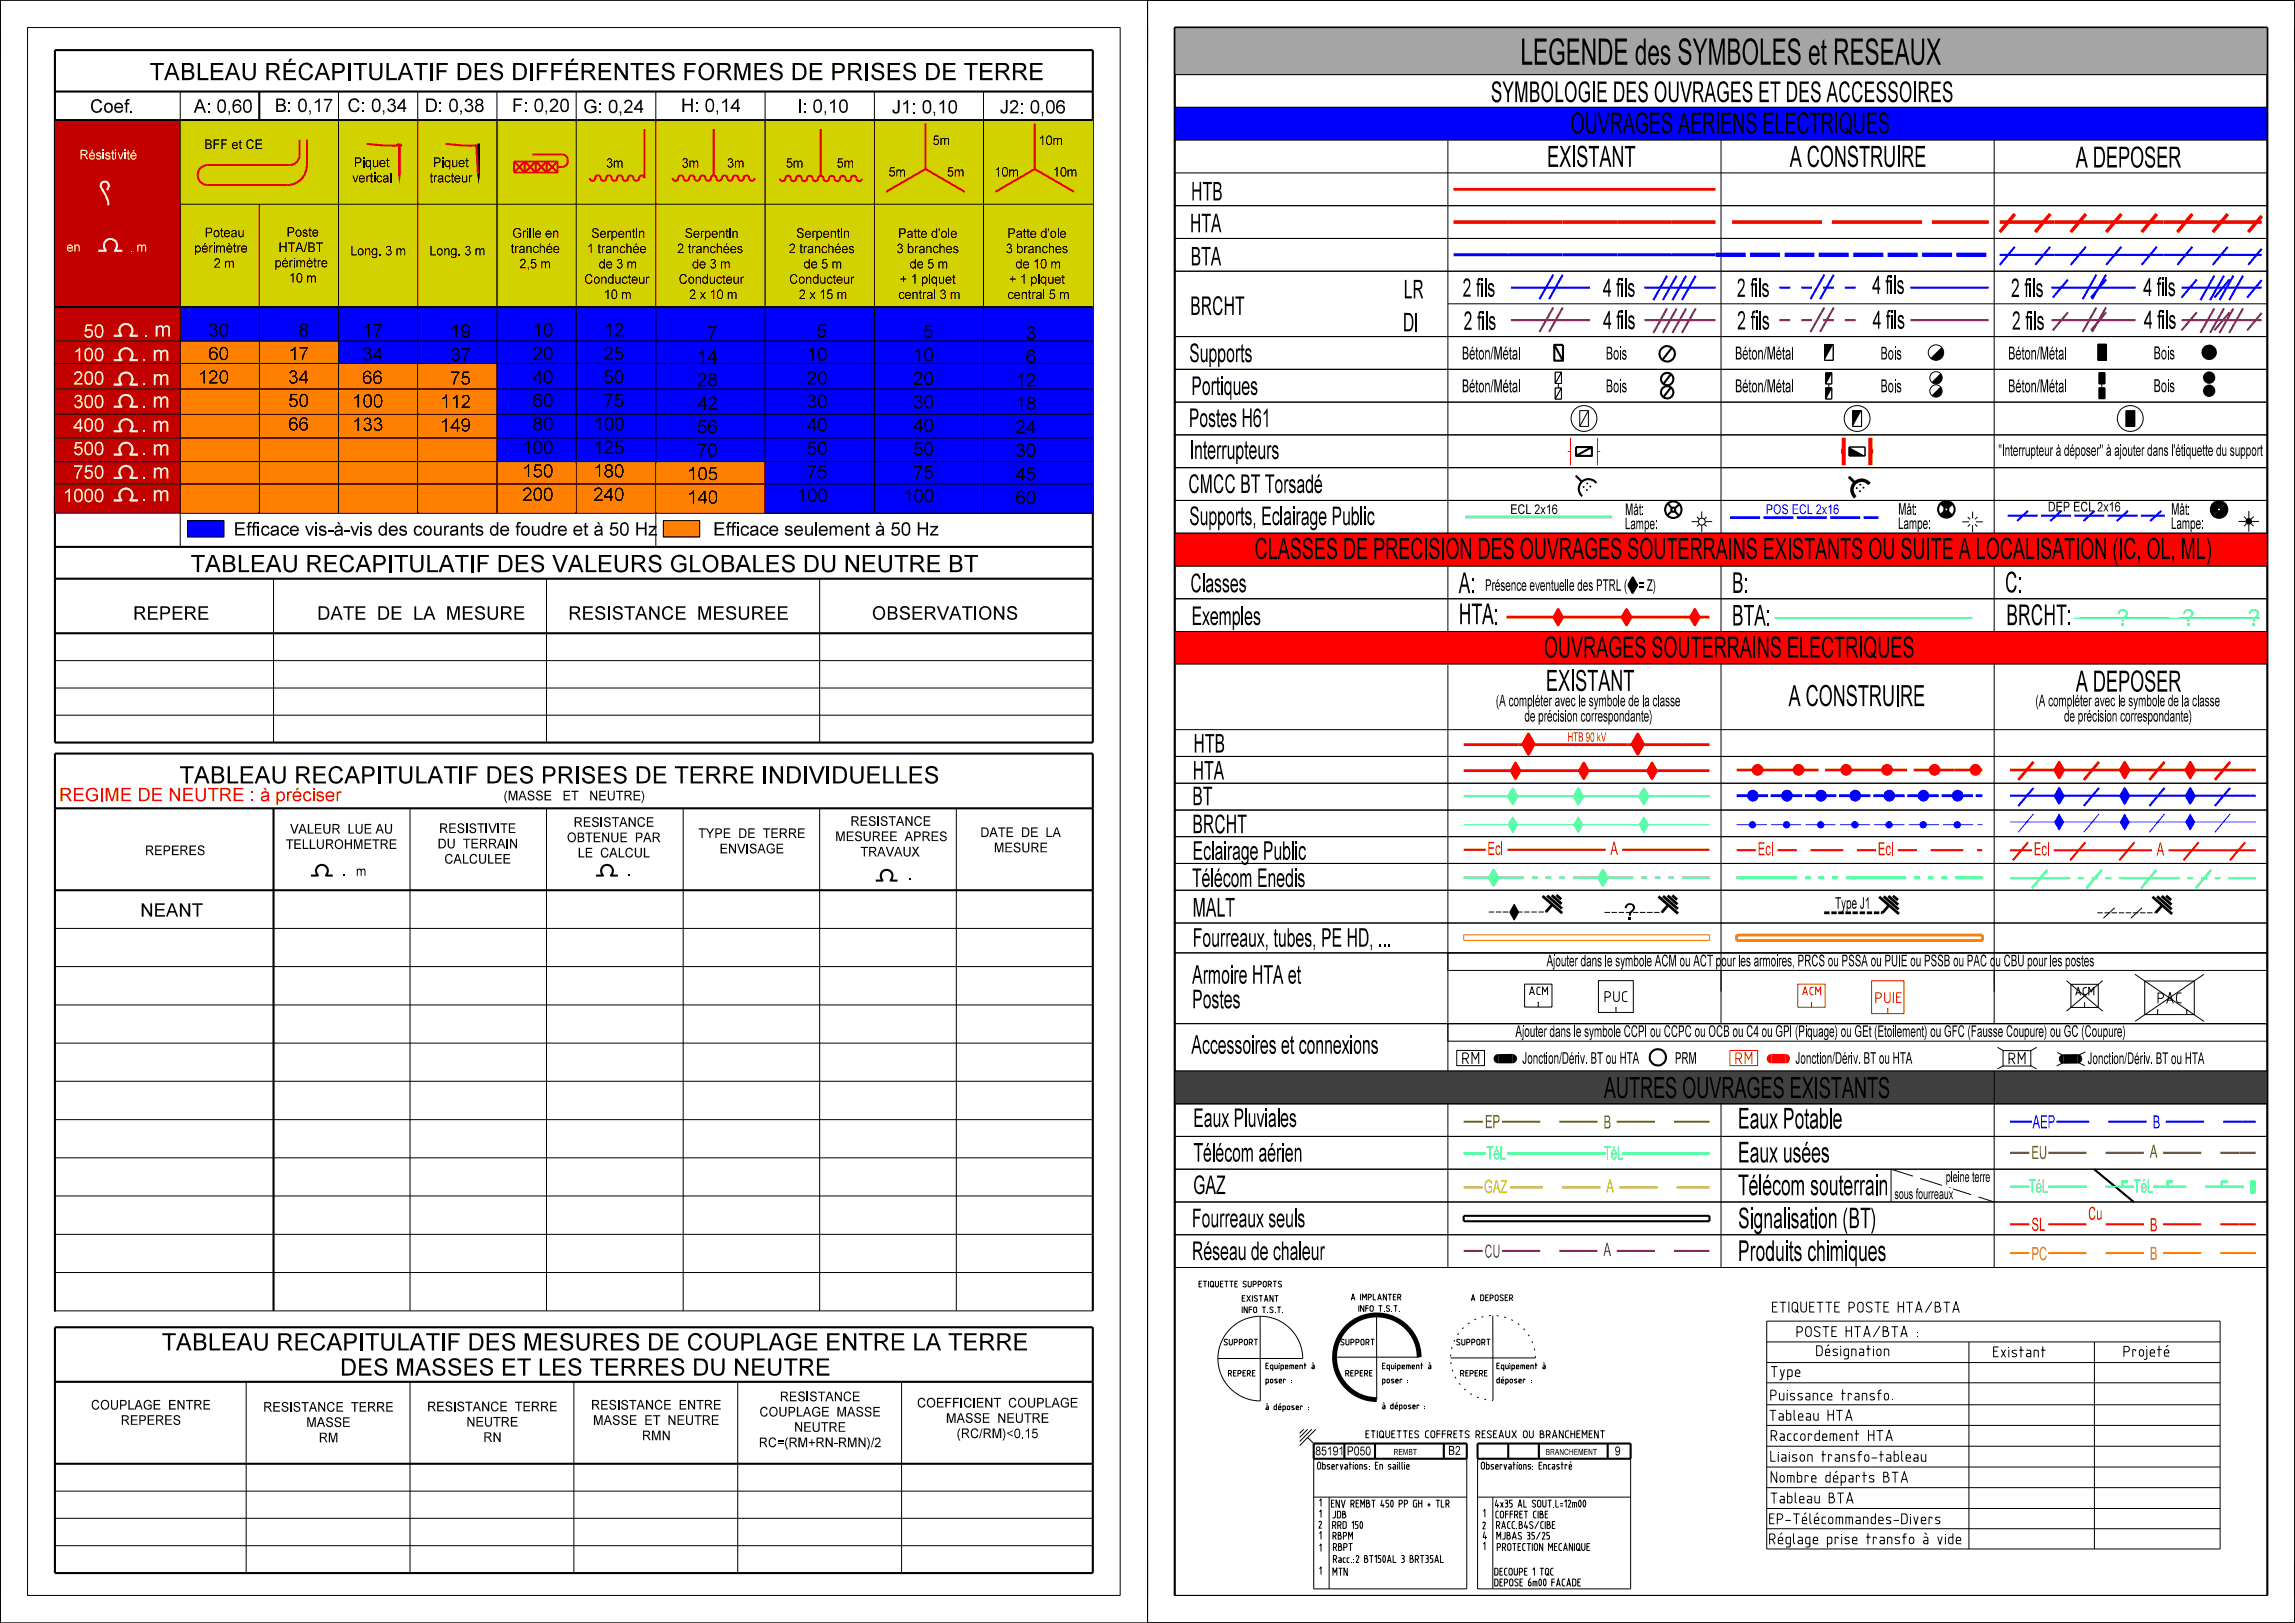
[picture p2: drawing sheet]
<svg xmlns="http://www.w3.org/2000/svg" width="420mm" height="297mm" viewBox="0 0 420 297" stroke-linecap="round" stroke-linejoin="round" font-family="sans-serif">
<defs><g id="words">
<text font-size="4.8" x="278.3" y="11.9">LEGENDE des SYMBOLES et RESEAUX</text>
<g font-size="3.8">
<text x="272.8" y="18.7">SYMBOLOGIE DES OUVRAGES ET DES ACCESSOIRES</text>
<text x="287.4" y="24.4">OUVRAGES AERIENS ELECTRIQUES</text>
<text x="283.1" y="30.5">EXISTANT</text>
<text x="327.5" y="30.5">A CONSTRUIRE</text>
<text x="379.9" y="30.7">A DEPOSER</text>
<text x="229.6" y="102.3">CLASSES DE PRECISION DES OUVRAGES SOUTERRAINS EXISTANTS OU SUITE A LOCALISATION (IC, OL, ML)</text>
<text x="266.9" y="108.5">A:</text>
<text x="316.9" y="108.5">B:</text>
<text x="366.9" y="108.4">C:</text>
<text x="266.9" y="114.2">HTA:</text>
<text x="316.9" y="114.5">BTA:</text>
<text x="367.2" y="114.4">BRCHT:</text>
<text x="282.5" y="120.3">OUVRAGES SOUTERRAINS ELECTRIQUES</text>
<text x="282.9" y="126.4">EXISTANT</text>
<text x="327.3" y="129.2">A CONSTRUIRE</text>
<text x="379.9" y="126.6">A DEPOSER</text>
<text x="293.5" y="200.9">AUTRES OUVRAGES EXISTANTS</text>
<text x="318.1" y="206.5">Eaux Potable</text>
<text x="318.1" y="212.7">Eaux usées</text>
<text x="318.1" y="218.7">Télécom souterrain</text>
<text x="318.1" y="224.8">Signalisation (BT)</text>
<text x="318.1" y="230.8">Produits chimiques</text>
</g>
<g font-size="3.5">
<text x="218" y="36.7">HTB</text>
<text x="217.8" y="42.5">HTA</text>
<text x="217.9" y="48.6">BTA</text>
<text x="342.6" y="53.8">4 fils</text>
<text x="217.8" y="57.6">BRCHT</text>
<text x="256.9" y="54.6">LR</text>
<text x="267.7" y="54.3">2 fils</text>
<text x="293.3" y="54.3">4 fils</text>
<text x="317.9" y="54.3">2 fils</text>
<text x="368" y="54.3">2 fils</text>
<text x="392.2" y="54.2">4 fils</text>
<text x="256.7" y="60.7">DI</text>
<text x="267.9" y="60.4">2 fils</text>
<text x="293.4" y="60.2">4 fils</text>
<text x="317.9" y="60.3">2 fils</text>
<text x="342.7" y="60.1">4 fils</text>
<text x="368.2" y="60.3">2 fils</text>
<text x="392.3" y="60.2">4 fils</text>
<text x="217.6" y="66.3">Supports</text>
<text x="218" y="72.3">Portiques</text>
<text x="217.6" y="78.1">Postes H61</text>
<text x="217.7" y="84">Interrupteurs</text>
<text x="217.5" y="90.2">CMCC BT Torsadé</text>
<text x="217.6" y="96.1">Supports, Eclairage Public</text>
<text x="217.8" y="108.4">Classes</text>
<text x="218.1" y="114.4">Exemples</text>
<text x="218.4" y="137.7">HTB</text>
<text x="218.3" y="142.7">HTA</text>
<text x="218.2" y="147.3">BT</text>
<text x="218.2" y="152.5">BRCHT</text>
<text x="218.2" y="157.3">Eclairage Public</text>
<text x="218.1" y="162.3">Télécom Enedis</text>
<text x="218.3" y="167.7">MALT</text>
<text x="218.3" y="173.2">Fourreaux, tubes, PE HD, ...</text>
<text x="218.2" y="184.5">Postes</text>
<text x="218.2" y="180">Armoire HTA et</text>
<text x="218" y="192.8">Accessoires et connexions</text>
<text x="218.4" y="206.2">Eaux Pluviales</text>
<text x="218.4" y="212.6">Télécom aérien</text>
<text x="218.4" y="218.5">GAZ</text>
<text x="218.1" y="224.6">Fourreaux seuls</text>
<text x="218.1" y="230.6">Réseau de chaleur</text>
</g>
<g font-size="3.2">
<text x="27.4" y="14.7">TABLEAU RÉCAPITULATIF DES DIFFÉRENTES FORMES DE PRISES DE TERRE</text>
<text x="34.9" y="104.7">TABLEAU RECAPITULATIF DES VALEURS GLOBALES DU NEUTRE BT</text>
<text x="32.8" y="143.4">TABLEAU RECAPITULATIF DES PRISES DE TERRE INDIVIDUELLES</text>
<text x="29.6" y="247.1">TABLEAU RECAPITULATIF DES MESURES DE COUPLAGE ENTRE LA TERRE</text>
<text x="62.2" y="251.7">DES MASSES ET LES TERRES DU NEUTRE</text>
</g>
<g font-size="2.8" fill="#f0f0f0">
<text x="26" y="61.6">. m</text>
<text x="25.6" y="70.5">. m</text>
<text x="25.6" y="66">. m</text>
<text x="25.6" y="74.6">. m</text>
<text x="25.6" y="83.3">. m</text>
<text x="25.6" y="79">. m</text>
<text x="25.6" y="87.6">. m</text>
<text x="25.6" y="91.7">. m</text>
</g>
<g font-size="2.5">
<text x="16.5" y="20.6">Coef.</text>
<text x="35.5" y="20.6">A: 0,60</text>
<text x="50.3" y="20.5">B: 0,17</text>
<text x="63.6" y="20.5">C: 0,34</text>
<text x="77.7" y="20.5">D: 0,38</text>
<text x="93.7" y="20.5">F: 0,20</text>
<text x="106.7" y="20.7">G: 0,24</text>
<text x="124.6" y="20.5">H: 0,14</text>
<text x="145.9" y="20.6">I: 0,10</text>
<text x="163.2" y="20.8">J1: 0,10</text>
<text x="183" y="20.8">J2: 0,06</text>
<text x="38.1" y="65.9">60</text>
<text x="38.1" y="61.6">30</text>
<text x="52.8" y="65.9">17</text>
<text x="54.6" y="61.6">8</text>
<text x="66.3" y="66">34</text>
<text x="66.3" y="61.7">17</text>
<text x="82.4" y="61.8">19</text>
<text x="97.6" y="65.9">20</text>
<text x="97.6" y="61.6">10</text>
<text x="110.6" y="65.9">25</text>
<text x="110.6" y="61.6">12</text>
<text x="129.4" y="62.1">7</text>
<text x="149.5" y="61.7">5</text>
<text x="168.9" y="61.8">5</text>
<text x="188" y="62.1">3</text>
<text x="36.2" y="70.2">120</text>
<text x="52.8" y="70.2">34</text>
<text x="66.3" y="70.3">66</text>
<text x="82.4" y="70.4">75</text>
<text x="82.4" y="66.1">37</text>
<text x="97.6" y="70.2">40</text>
<text x="110.6" y="70.2">50</text>
<text x="127.6" y="70.7">28</text>
<text x="127.6" y="66.4">14</text>
<text x="147.6" y="70.3">20</text>
<text x="147.6" y="66">10</text>
<text x="167.1" y="70.4">20</text>
<text x="167.1" y="66.1">10</text>
<text x="185.9" y="70.7">12</text>
<text x="187.9" y="66.4">6</text>
<text x="52.8" y="74.5">50</text>
<text x="64.5" y="74.6">100</text>
<text x="80.6" y="74.7">112</text>
<text x="97.6" y="74.5">60</text>
<text x="110.6" y="74.5">75</text>
<text x="127.6" y="75">42</text>
<text x="147.6" y="74.6">30</text>
<text x="167.1" y="74.7">30</text>
<text x="185.8" y="75">18</text>
<text x="52.8" y="78.8">66</text>
<text x="64.5" y="78.9">133</text>
<text x="80.5" y="79">149</text>
<text x="95.6" y="83.1">100</text>
<text x="97.6" y="78.8">80</text>
<text x="108.6" y="83.1">125</text>
<text x="108.7" y="78.8">100</text>
<text x="127.6" y="83.6">70</text>
<text x="127.6" y="79.3">56</text>
<text x="147.6" y="83.2">50</text>
<text x="147.6" y="78.9">40</text>
<text x="167.1" y="83.3">50</text>
<text x="167.1" y="79">40</text>
<text x="185.8" y="83.6">30</text>
<text x="185.8" y="79.3">24</text>
<text x="95.6" y="87.4">150</text>
<text x="108.6" y="87.4">180</text>
<text x="125.7" y="87.9">105</text>
<text x="147.6" y="87.5">75</text>
<text x="167.1" y="87.6">75</text>
<text x="185.8" y="87.9">45</text>
<text x="95.6" y="91.7">200</text>
<text x="108.6" y="91.7">240</text>
<text x="125.7" y="92.2">140</text>
<text x="145.8" y="91.8">100</text>
<text x="165.3" y="91.9">100</text>
<text x="185.8" y="92.2">60</text>
<text x="42.8" y="98">Efficace vis-à-vis des courants de foudre et à 50 Hz</text>
<text x="130.5" y="98">Efficace seulement à 50 Hz</text>
<text x="24.3" y="113.4">REPERE</text>
<text x="58" y="113.4">DATE</text>
<text x="69.2" y="113.4">DE</text>
<text x="75.6" y="113.4">LA</text>
<text x="82.1" y="113.4">MESURE</text>
<text x="104" y="113.4">RESISTANCE</text>
<text x="127.7" y="113.4">MESUREE</text>
<text x="159.6" y="113.4">OBSERVATIONS</text>
<text x="25.7" y="167.7">NEANT</text>
</g>
<g font-size="2.5" fill="#f0f0f0">
<text x="15.7" y="61.8">50</text>
<text x="13.6" y="70.4">200</text>
<text x="13.6" y="66.1">100</text>
<text x="13.6" y="74.7">300</text>
<text x="13.6" y="83.3">500</text>
<text x="13.6" y="79">400</text>
<text x="13.6" y="87.6">750</text>
<text x="11.5" y="91.9">1000</text>
</g>
<text font-size="2.5" fill="#f00" x="10.8" y="146.6">REGIME DE NEUTRE : à préciser</text>
<g font-size="2.4">
<text x="267.5" y="65.8">Béton/Métal</text>
<text x="293.9" y="65.8">Bois</text>
<text x="317.5" y="65.8">Béton/Métal</text>
<text x="344.1" y="65.8">Bois</text>
<text x="367.5" y="65.8">Béton/Métal</text>
<text x="394.1" y="65.8">Bois</text>
<text x="267.5" y="71.8">Béton/Métal</text>
<text x="293.9" y="71.8">Bois</text>
<text x="317.5" y="71.8">Béton/Métal</text>
<text x="344.1" y="71.8">Bois</text>
<text x="367.5" y="71.8">Béton/Métal</text>
<text x="394.1" y="71.8">Bois</text>
</g>
<g font-size="2.2">
<text x="365.7" y="83.4">&quot;Interrupteur à déposer&quot; à ajouter dans l'étiquette du support</text>
<text x="297.4" y="94.2">Mât:</text>
<text x="347.4" y="94.2">Mât:</text>
<text x="397.3" y="94.2">Mât:</text>
<text x="297.4" y="96.8">Lampe:</text>
<text x="347.3" y="96.8">Lampe:</text>
<text x="397.3" y="96.8">Lampe:</text>
<text x="271.8" y="108.1">Présence eventuelle des PTRL (</text>
<text x="300.2" y="108.1">= Z)</text>
<text x="273.8" y="129.2">(A compléter avec le symbole de la classe</text>
<text x="372.5" y="129.2">(A compléter avec le symbole de la classe</text>
<text x="279" y="132">de précision correspondante)</text>
<text x="377.7" y="132">de précision correspondante)</text>
<text x="335.8" y="166.3">Type J1</text>
<text x="283" y="176.8">Ajouter dans le symbole ACM ou ACT pour les armoires, PRCS ou PSSA ou PUIE ou PSSB ou PAC ou CBU pour les postes</text>
<text x="277.3" y="189.7">Ajouter dans le symbole CCPI ou CCPC ou OCB ou C4 ou GPI (Piquage) ou GEt (Etoilement) ou GFC (Fausse Coupure) ou GC (Coupure)</text>
<text x="278.6" y="194.7">Jonction/Dériv. BT ou HTA</text>
<text x="306.5" y="194.7">PRM</text>
<text x="328.6" y="194.7">Jonction/Dériv. BT ou HTA</text>
<text x="382" y="194.7">Jonction/Dériv. BT ou HTA</text>
</g>
<g font-size="2.1">
<text x="267.6" y="194.7">RM</text>
<text x="367.6" y="194.7">RM</text>
</g>
<text font-size="2.1" fill="#f00" x="317.6" y="194.7">RM</text>
<g font-size="2">
<text x="293.6" y="183.4">PUC</text>
<text x="394.8" y="183.6">PAC</text>
<text x="324.3" y="240.2">ETIQUETTE POSTE HTA/BTA</text>
<text x="328.8" y="244.7">POSTE HTA/BTA :</text>
<text x="324.1" y="252">Type</text>
<text x="332.4" y="248.2">Désignation</text>
<text x="364.7" y="248.4">Existant</text>
<text x="388.6" y="248.3">Projeté</text>
<text x="323.9" y="256.3">Puissance transfo.</text>
<text x="323.8" y="260">Tableau HTA</text>
<text x="324" y="263.7">Raccordement HTA</text>
<text x="323.9" y="267.5">Liaison transfo-tableau</text>
<text x="324" y="271.3">Nombre départs BTA</text>
<text x="324" y="275.1">Tableau BTA</text>
<text x="323.7" y="278.9">EP-Télécommandes-Divers</text>
<text x="323.7" y="282.6">Réglage prise transfo à vide</text>
</g>
<text font-size="2" fill="#f00" x="343.2" y="183.6">PUIE</text>
<g font-size="1.9">
<text x="346.7" y="219.4">sous fourreaux</text>
<text x="356.1" y="216.3">pleine terre</text>
</g>
<g font-size="1.8" fill="#f0f0f0">
<text x="14.6" y="29.2">Résistivité</text>
<text x="12.2" y="46">en</text>
<text x="23.5" y="46">. m</text>
</g>
<g font-size="1.8">
<text x="37.4" y="27.3">BFF et CE</text>
<text x="170.7" y="26.5">5m</text>
<text x="190.1" y="26.5">10m</text>
<text x="64.4" y="33.4">vertical</text>
<text x="64.7" y="30.6">Piquet</text>
<text x="78.6" y="33.4">tracteur</text>
<text x="79.2" y="30.6">Piquet</text>
<text x="110.9" y="30.7">3m</text>
<text x="124.8" y="30.7">3m</text>
<text x="133.1" y="30.7">3m</text>
<text x="143.8" y="30.7">5m</text>
<text x="153.1" y="30.7">5m</text>
<text x="162.6" y="32.3">5m</text>
<text x="173.3" y="32.3">5m</text>
<text x="182" y="32.3">10m</text>
<text x="192.7" y="32.3">10m</text>
<text x="35.6" y="46.2">périmètre</text>
<text x="37.6" y="43.4">Poteau</text>
<text x="51" y="46.1">HTA/BT</text>
<text x="52.5" y="43.3">Poste</text>
<text x="64.1" y="46.7">Long. 3 m</text>
<text x="78.6" y="46.7">Long. 3 m</text>
<text x="93.5" y="46.3">tranchée</text>
<text x="93.8" y="43.5">Grille en</text>
<text x="107.4" y="46.3">1 tranchée</text>
<text x="108.2" y="43.5">Serpentin</text>
<text x="123.9" y="46.3">2 tranchées</text>
<text x="125.3" y="43.5">Serpentin</text>
<text x="144.4" y="46.3">2 tranchées</text>
<text x="145.7" y="43.5">Serpentin</text>
<text x="164.1" y="46.3">3 branches</text>
<text x="164.4" y="43.5">Patte d'oie</text>
<text x="184.1" y="46.3">3 branches</text>
<text x="184.4" y="43.5">Patte d'oie</text>
<text x="39.1" y="49">2 m</text>
<text x="50.3" y="48.9">périmètre</text>
<text x="52.8" y="51.7">10 m</text>
<text x="95.1" y="49.1">2,5 m</text>
<text x="106.9" y="51.9">Conducteur</text>
<text x="109.6" y="49.1">de 3 m</text>
<text x="124.2" y="51.9">Conducteur</text>
<text x="126.7" y="49.1">de 3 m</text>
<text x="144.4" y="51.9">Conducteur</text>
<text x="147.1" y="49.1">de 5 m</text>
<text x="164.7" y="51.9">+ 1 piquet</text>
<text x="166.5" y="49.1">de 5 m</text>
<text x="184.7" y="51.9">+ 1 piquet</text>
<text x="185.9" y="49.1">de 10 m</text>
<text x="110.5" y="54.7">10 m</text>
<text x="126.1" y="54.7">2 x 10 m</text>
<text x="146.2" y="54.7">2 x 15 m</text>
<text x="164.4" y="54.7">central 3 m</text>
<text x="184.4" y="54.7">central 5 m</text>
<text x="276.4" y="94.1">ECL 2x16</text>
<text x="374.8" y="93.6">DEP ECL 2x16</text>
<text x="92.2" y="146.5">(MASSE</text>
<text x="103.3" y="146.5">ET</text>
<text x="108.2" y="146.5">NEUTRE)</text>
<text x="52.3" y="155.4">TELLUROHMETRE</text>
<text x="53.1" y="152.6">VALEUR LUE AU</text>
<text x="80.1" y="155.2">DU TERRAIN</text>
<text x="80.4" y="152.4">RESISTIVITE</text>
<text x="103.7" y="154.1">OBTENUE PAR</text>
<text x="105" y="151.3">RESISTANCE</text>
<text x="127.8" y="153.4">TYPE DE TERRE</text>
<text x="152.9" y="153.9">MESUREE APRES</text>
<text x="155.6" y="151.1">RESISTANCE</text>
<text x="179.4" y="153.2">DATE DE LA</text>
<text x="181.9" y="156">MESURE</text>
<text x="26.5" y="156.5">REPERES</text>
<text x="65.2" y="160.3">m</text>
<text x="81.3" y="158">CALCULEE</text>
<text x="105.7" y="156.9">LE CALCUL</text>
<text x="131.7" y="156.2">ENVISAGE</text>
<text x="157.5" y="156.7">TRAVAUX</text>
<text x="16.6" y="258">COUPLAGE ENTRE</text>
<text x="108.2" y="258">RESISTANCE ENTRE</text>
<text x="142.7" y="256.4">RESISTANCE</text>
<text x="167.8" y="257.6">COEFFICIENT COUPLAGE</text>
<text x="22.1" y="260.8">REPERES</text>
<text x="48.2" y="258.3">RESISTANCE TERRE</text>
<text x="56.1" y="261.1">MASSE</text>
<text x="58.3" y="263.9">RM</text>
<text x="78.2" y="258.3">RESISTANCE TERRE</text>
<text x="85.4" y="261.1">NEUTRE</text>
<text x="88.5" y="263.9">RN</text>
<text x="108.5" y="260.8">MASSE ET NEUTRE</text>
<text x="117.5" y="263.6">RMN</text>
<text x="139" y="259.2">COUPLAGE MASSE</text>
<text x="145.3" y="262">NEUTRE</text>
<text x="173.1" y="260.4">MASSE NEUTRE</text>
<text x="175.1" y="263.2">(RC/RM)&lt;0.15</text>
<text x="138.9" y="264.8">RC=(RM+RN-RMN)/2</text>
</g>
<text font-size="1.8" fill="#00f" x="323.2" y="94.1">POS ECL 2x16</text>
<text font-size="1.7" fill="#f00" x="286.9" y="135.7">HTB 90 kV</text>
<g font-size="1.7">
<text x="240.7" y="266.3">85191</text>
<text x="246.5" y="266.3">P050</text>
<text x="265" y="266.2">B2</text>
<text x="295.5" y="266.3">9</text>
</g>
<g font-size="1.5">
<text x="279.8" y="182.1">ACM</text>
<text x="379.8" y="182.1">ACM</text>
</g>
<text font-size="1.5" fill="#f00" x="329.8" y="182.1">ACM</text>
<g font-size="1.4">
<text x="249.9" y="263.2">ETIQUETTES COFFRETS RESEAUX OU BRANCHEMENT</text>
<text x="241" y="268.9">Observations: En saillie</text>
<text x="271" y="268.9">Observations: Encastré</text>
<text x="241.5" y="275.7">1</text>
<text x="243.6" y="275.9">ENV REMBT 450 PP GH + TLR</text>
<text x="273.6" y="275.9">4x35 AL SOUT.L=12m00</text>
<text x="241.3" y="279.7">2</text>
<text x="241.5" y="281.7">1</text>
<text x="241.5" y="277.7">1</text>
<text x="243.8" y="279.8">RRD 150</text>
<text x="243.9" y="277.9">JDB</text>
<text x="243.9" y="281.7">RBPM</text>
<text x="271.3" y="279.9">2</text>
<text x="271.4" y="281.7">4</text>
<text x="271.5" y="277.6">1</text>
<text x="273.7" y="277.9">COFFRET CIBE</text>
<text x="273.8" y="279.8">RACC.B4S/CIBE</text>
<text x="273.9" y="281.7">MJBAS 35/25</text>
<text x="241.5" y="283.9">1</text>
<text x="244" y="286">Racc.:2 BT150AL 3 BRT35AL</text>
<text x="244" y="283.8">RBPT</text>
<text x="271.5" y="283.6">1</text>
<text x="273.9" y="283.8">PROTECTION MECANIQUE</text>
<text x="241.5" y="288.1">1</text>
<text x="243.9" y="288.3">MTN</text>
<text x="273.5" y="290.3">DEPOSE 6m00 FACADE</text>
<text x="273.5" y="288.3">DECOUPE 1 TQC</text>
</g>
<g font-size="1.2">
<text x="219.4" y="235.6">ETIQUETTE SUPPORTS</text>
<text x="225.8" y="238.2">EXISTANT</text>
<text x="246.1" y="237.9">A IMPLANTER</text>
<text x="267.9" y="238.1">A DEPOSER</text>
<text x="226" y="240.3">INFO T.S.T.</text>
<text x="247.3" y="240">INFO T.S.T.</text>
<text x="224" y="246.2">SUPPORT</text>
<text x="224.8" y="251.9">REPERE</text>
<text x="231.6" y="250.5">Equipement à</text>
<text x="245.3" y="246.2">SUPPORT</text>
<text x="246.2" y="251.9">REPERE</text>
<text x="253" y="250.5">Equipement à</text>
<text x="266.5" y="246.2">SUPPORT</text>
<text x="267.3" y="251.9">REPERE</text>
<text x="273.9" y="250.5">Equipement à</text>
<text x="231.6" y="253.1">poser :</text>
<text x="253" y="253.1">poser :</text>
<text x="253" y="257.9">à déposer :</text>
<text x="273.9" y="253.1">déposer :</text>
<text x="231.6" y="258">à déposer :</text>
</g>
<g font-size="1.1">
<text x="255" y="266.2">REMBT</text>
<text x="282.9" y="266.2">BRANCHEMENT</text>
</g>
</g></defs>
<g fill="none" stroke="#000" stroke-width=".18">
<path d="M50.1 105.9v30M100 105.9v30M150 105.9v30M10.1 130.9h189.9M10.1 125.9h189.9M10.1 120.9h189.9M75 147.9v92M100 147.9v92M125 147.9v92M150 147.9v92M175 147.9v92M10.1 176.9h189.9"/>
<path d="M10.1 169.9h189.9M10.1 197.9h189.9M10.1 190.9h189.9M10.1 183.9h189.9M10.1 218.9h189.9M10.1 211.9h189.9M10.1 204.9h189.9M10.1 239.9h189.9M10.1 232.9h189.9M10.1 225.9h189.9M45 252.9v35M75 252.9v35"/>
<path d="M105 252.9v35M135 252.9v35M165 252.9v35M10.1 277.8h189.9M10.1 272.9h189.9M10.1 282.9h189.9"/>
</g>
<path d="M10.1 9.2h189.9v126.7h-189.9zM10.1 115.9h189.9M10.1 105.9h189.9M10.1 147.9h189.9M50.1 147.9v92M10.1 162.9h189.9M109.1 160.2h1.2a1.11 1.11 0 0 1 0-1.6 1.11 1.11 0 0 1 1.6 0 1.11 1.11 0 0 1-.1 1.6h1.3M160.3 161.1h1.2a1.1 1.1 0 0 1 .3-1.8 1.1 1.1 0 0 1 1.5 1.2l-.3 .6h1.3M10.1 239.9v-102h189.9v102M10.1 242.9h189.9v45h-189.9zM10.1 252.9h189.9M10.1 267.9h189.9" fill="none" stroke="#000" stroke-width=".38"/>
<g fill="#000">
<path d="M9.9 239.7h.3v.3h-.3z" fill-rule="evenodd"/>
<circle cx="10.1" cy="267.9" r=".18"/>
</g>
<g fill="#d2d200">
<path d="M47.4 37.4h14.5v18.8h-14.5z" fill-rule="evenodd"/>
<path d="M33 37.4h14.4v18.8h-14.4z" fill-rule="evenodd"/>
<path d="M61.9 22h14.5v15.4h-14.5z" fill-rule="evenodd"/>
<path d="M61.9 37.4h14.5v18.8h-14.5z" fill-rule="evenodd"/>
<path d="M76.4 22h14.5v15.4h-14.5z" fill-rule="evenodd"/>
<path d="M90.9 22h14.5v15.4h-14.5z" fill-rule="evenodd"/>
<path d="M105.4 22h14.6v15.4h-14.6z" fill-rule="evenodd"/>
<path d="M120 22h20v15.4h-20z" fill-rule="evenodd"/>
<path d="M140 22h20v15.4h-20z" fill-rule="evenodd"/>
<path d="M160 22h20v15.4h-20z" fill-rule="evenodd"/>
<path d="M180 22h20v15.4h-20z" fill-rule="evenodd"/>
<path d="M180 37.4h20v18.8h-20z" fill-rule="evenodd"/>
<path d="M160 37.4h20v18.8h-20z" fill-rule="evenodd"/>
<path d="M140 37.4h20v18.8h-20z" fill-rule="evenodd"/>
<path d="M120 37.4h20v18.8h-20z" fill-rule="evenodd"/>
<path d="M105.4 37.4h14.6v18.8h-14.6z" fill-rule="evenodd"/>
<path d="M90.9 37.4h14.5v18.8h-14.5z" fill-rule="evenodd"/>
<path d="M76.4 37.4h14.5v18.8h-14.5z" fill-rule="evenodd"/>
</g>
<g fill="#00f">
<path d="M180 56.2h20v6.2h-20z" fill-rule="evenodd"/>
<path d="M180 62.4h20v4.1h-20z" fill-rule="evenodd"/>
<path d="M180 66.5h20v4.7h-20z" fill-rule="evenodd"/>
<path d="M180 71.2h20v4.6h-20z" fill-rule="evenodd"/>
<path d="M180 75.8h20v4.3h-20z" fill-rule="evenodd"/>
<path d="M180 80.1h20v4.4h-20z" fill-rule="evenodd"/>
<path d="M180 84.5h20v4.1h-20z" fill-rule="evenodd"/>
<path d="M180 88.6h20v5.3h-20z" fill-rule="evenodd"/>
<path d="M160 88.6h20v5.3h-20z" fill-rule="evenodd"/>
<path d="M140 88.6h20v5.3h-20z" fill-rule="evenodd"/>
<path d="M120 80.1h20v4.4h-20z" fill-rule="evenodd"/>
<path d="M140 84.5h20v4.1h-20z" fill-rule="evenodd"/>
<path d="M140 80.1h20v4.4h-20z" fill-rule="evenodd"/>
<path d="M160 84.5h20v4.1h-20z" fill-rule="evenodd"/>
<path d="M160 80.1h20v4.4h-20z" fill-rule="evenodd"/>
<path d="M160 75.8h20v4.3h-20z" fill-rule="evenodd"/>
<path d="M160 71.2h20v4.6h-20z" fill-rule="evenodd"/>
<path d="M160 66.5h20v4.7h-20z" fill-rule="evenodd"/>
<path d="M160 62.4h20v4.1h-20z" fill-rule="evenodd"/>
<path d="M160 56.2h20v6.2h-20z" fill-rule="evenodd"/>
<path d="M140 56.2h20v6.2h-20z" fill-rule="evenodd"/>
<path d="M140 62.4h20v4.1h-20z" fill-rule="evenodd"/>
<path d="M140 66.5h20v4.7h-20z" fill-rule="evenodd"/>
<path d="M140 71.2h20v4.6h-20z" fill-rule="evenodd"/>
<path d="M140 75.8h20v4.3h-20z" fill-rule="evenodd"/>
<path d="M34.3 95.3h6.7v3h-6.7z" fill-rule="evenodd"/>
<path d="M120 75.8h20v4.3h-20z" fill-rule="evenodd"/>
<path d="M120 71.2h20v4.6h-20z" fill-rule="evenodd"/>
<path d="M120 66.5h20v4.7h-20z" fill-rule="evenodd"/>
<path d="M120 62.4h20v4.1h-20z" fill-rule="evenodd"/>
<path d="M120 56.2h20v6.2h-20z" fill-rule="evenodd"/>
<path d="M105.4 80.1h14.6v4.4h-14.6z" fill-rule="evenodd"/>
<path d="M90.9 80.1h14.5v4.4h-14.5z" fill-rule="evenodd"/>
<path d="M90.9 75.8h14.5v4.3h-14.5z" fill-rule="evenodd"/>
<path d="M105.4 75.8h14.6v4.3h-14.6z" fill-rule="evenodd"/>
<path d="M105.4 71.2h14.6v4.6h-14.6z" fill-rule="evenodd"/>
<path d="M90.9 71.2h14.5v4.6h-14.5z" fill-rule="evenodd"/>
<path d="M90.9 66.5h14.5v4.7h-14.5z" fill-rule="evenodd"/>
<path d="M105.4 66.5h14.6v4.7h-14.6z" fill-rule="evenodd"/>
<path d="M105.4 62.4h14.6v4.1h-14.6z" fill-rule="evenodd"/>
<path d="M90.9 62.4h14.5v4.1h-14.5z" fill-rule="evenodd"/>
<path d="M90.9 56.2h14.5v6.2h-14.5z" fill-rule="evenodd"/>
<path d="M105.4 56.2h14.6v6.2h-14.6z" fill-rule="evenodd"/>
<path d="M76.4 56.2h14.5v6.2h-14.5z" fill-rule="evenodd"/>
<path d="M61.9 56.2h14.5v6.2h-14.5z" fill-rule="evenodd"/>
<path d="M47.4 56.2h14.5v6.2h-14.5z" fill-rule="evenodd"/>
<path d="M33 56.2h14.4v6.2h-14.4z" fill-rule="evenodd"/>
<path d="M61.9 62.4h14.5v4.1h-14.5z" fill-rule="evenodd"/>
<path d="M76.4 62.4h14.5v4.1h-14.5z" fill-rule="evenodd"/>
</g>
<g fill="#ff7f00">
<path d="M33 62.4h14.4v4.1h-14.4z" fill-rule="evenodd"/>
<path d="M47.4 62.4h14.5v4.1h-14.5z" fill-rule="evenodd"/>
<path d="M33 66.5h14.4v4.7h-14.4z" fill-rule="evenodd"/>
<path d="M47.4 66.5h14.5v4.7h-14.5z" fill-rule="evenodd"/>
<path d="M61.9 66.5h14.5v4.7h-14.5z" fill-rule="evenodd"/>
<path d="M76.4 66.5h14.5v4.7h-14.5z" fill-rule="evenodd"/>
<path d="M76.4 71.2h14.5v4.6h-14.5z" fill-rule="evenodd"/>
<path d="M61.9 71.2h14.5v4.6h-14.5z" fill-rule="evenodd"/>
<path d="M47.4 71.2h14.5v4.6h-14.5z" fill-rule="evenodd"/>
<path d="M33 71.2h14.4v4.6h-14.4z" fill-rule="evenodd"/>
<path d="M33 75.8h14.4v4.3h-14.4z" fill-rule="evenodd"/>
<path d="M33 80.1h14.4v4.4h-14.4z" fill-rule="evenodd"/>
<path d="M33 84.5h14.4v4.1h-14.4z" fill-rule="evenodd"/>
<path d="M47.4 84.5h14.5v4.1h-14.5z" fill-rule="evenodd"/>
<path d="M47.4 80.1h14.5v4.4h-14.5z" fill-rule="evenodd"/>
<path d="M47.4 75.8h14.5v4.3h-14.5z" fill-rule="evenodd"/>
<path d="M61.9 75.8h14.5v4.3h-14.5z" fill-rule="evenodd"/>
<path d="M61.9 80.1h14.5v4.4h-14.5z" fill-rule="evenodd"/>
<path d="M61.9 84.5h14.5v4.1h-14.5z" fill-rule="evenodd"/>
<path d="M61.9 88.6h14.5v5.3h-14.5z" fill-rule="evenodd"/>
<path d="M76.4 75.8h14.5v4.3h-14.5z" fill-rule="evenodd"/>
<path d="M76.4 80.1h14.5v4.4h-14.5z" fill-rule="evenodd"/>
<path d="M76.4 84.5h14.5v4.1h-14.5z" fill-rule="evenodd"/>
<path d="M76.4 88.6h14.5v5.3h-14.5z" fill-rule="evenodd"/>
<path d="M90.9 84.5h14.5v4.1h-14.5z" fill-rule="evenodd"/>
<path d="M105.4 84.5h14.6v4.1h-14.6z" fill-rule="evenodd"/>
<path d="M120 84.5h20v4.1h-20z" fill-rule="evenodd"/>
<path d="M120 88.6h20v5.3h-20z" fill-rule="evenodd"/>
<path d="M121.4 95.3h6.7v3h-6.7z" fill-rule="evenodd"/>
</g>
<g fill="#c30000">
<path d="M10.1 56.2h22.9v6.2h-22.9z" fill-rule="evenodd"/>
<path d="M10.1 62.4h22.9v4.1h-22.9z" fill-rule="evenodd"/>
<path d="M10.1 66.5h22.9v4.7h-22.9z" fill-rule="evenodd"/>
<path d="M10.1 71.2h22.9v4.6h-22.9z" fill-rule="evenodd"/>
<path d="M10.1 75.8h22.9v4.3h-22.9z" fill-rule="evenodd"/>
<path d="M10.1 80.1h22.9v4.4h-22.9z" fill-rule="evenodd"/>
<path d="M10.1 84.5h22.9v4.1h-22.9z" fill-rule="evenodd"/>
</g>
<path d="M47.4 16.8v5.2" fill="none" stroke="#000" stroke-width=".38"/>
<path d="M20.8 78.9h1.4a1.25 1.25 0 0 1-.1-1.7 1.25 1.25 0 0 1 1.7-.2 1.34 1.34 0 0 1 0 1.9h1.5M20.8 70.4h1.4a1.25 1.25 0 0 1-.1-1.8 1.25 1.25 0 0 1 1.7-.1 1.34 1.34 0 0 1 0 1.9h1.5M20.8 74.4h1.4a1.23 1.23 0 0 1-.1-1.7 1.23 1.23 0 0 1 1.8 0 1.23 1.23 0 0 1-.1 1.7h1.5M20.8 65.9h1.4a1.22 1.22 0 0 1 .4-2.1 1.22 1.22 0 0 1 1.6 1.4l-.4 .7h1.5M20.8 61.5h1.4a1.22 1.22 0 0 1 .4-2.1 1.22 1.22 0 0 1 1.6 1.4l-.4 .7h1.5M20.8 83.2h1.4a1.23 1.23 0 0 1-.1-1.8 1.23 1.23 0 0 1 1.8 0 1.23 1.23 0 0 1-.1 1.8h1.5" fill="none" stroke="#f0f0f0" stroke-width=".38"/>
<g fill="#ff7f00">
<path d="M33 88.6h14.4v5.3h-14.4z" fill-rule="evenodd"/>
<path d="M47.4 88.6h14.5v5.3h-14.5z" fill-rule="evenodd"/>
<path d="M90.9 88.6h14.5v5.3h-14.5z" fill-rule="evenodd"/>
<path d="M105.4 88.6h14.6v5.3h-14.6z" fill-rule="evenodd"/>
</g>
<g fill="#c30000">
<path d="M10.1 88.6h22.9v5.3h-22.9z" fill-rule="evenodd"/>
<path d="M10.1 22h22.9v34.2h-22.9z" fill-rule="evenodd"/>
</g>
<path d="M33 22h28.9v15.4h-28.9z" fill-rule="evenodd" fill="#d2d200"/>
<path d="M10.1 16.8h189.9M10.1 22h189.9M10.1 56.2h189.9M10.1 100.1h189.9" fill="none" stroke="#000" stroke-width=".38"/>
<g fill="none" stroke="#000" stroke-width=".18">
<path d="M33 16.8v83.3M61.9 16.8v77.1M76.4 16.8v77.1M90.9 16.8v77.1M105.4 16.8v77.1M120 16.8v83.3M140 16.8v77.1M160 16.8v77.1M180 16.8v77.1M33 37.4h167M47.4 37.4v56.5M10.1 75.8h189.9"/>
<path d="M10.1 71.2h189.9M10.1 66.5h189.9M10.1 62.4h189.9M10.1 88.6h189.9M10.1 84.5h189.9M10.1 80.1h189.9M10.1 93.9h189.9M34.3 95.3h6.7v3h-6.7zM121.4 95.3h6.7v3h-6.7z"/>
</g>
<path d="M56.2 25.5v4.8a3.6 3.6 0 0 1-3.6 3.6h-14.6a1.83 1.83 0 0 1-1.8-1.9 1.83 1.83 0 0 1 1.8-1.8h15a1.81 1.81 0 0 0 1.8-1.8v-2.8M117.9 23.6v9a.49 .49 0 0 0-.5-.5 .49 .49 0 0 0-.5 .5 .51 .51 0 0 1-.5 .5 .51 .51 0 0 1-.5-.5 .49 .49 0 0 0-.5-.5 .49 .49 0 0 0-.5 .5 .49 .49 0 0 1-.5 .5 .49 .49 0 0 1-.5-.5 .51 .51 0 0 0-.5-.5 .51 .51 0 0 0-.5 .5 .49 .49 0 0 1-.5 .5 .49 .49 0 0 1-.5-.5 .49 .49 0 0 0-.5-.5 .49 .49 0 0 0-.5 .5 .51 .51 0 0 1-.5 .5 .51 .51 0 0 1-.5-.5 .49 .49 0 0 0-.5-.5 .49 .49 0 0 0-.5 .5 .49 .49 0 0 1-.5 .5 .49 .49 0 0 1-.5-.5M123.1 32.6a.49 .49 0 0 0 .5 .5 .49 .49 0 0 0 .5-.5 .49 .49 0 0 1 .5-.5 .49 .49 0 0 1 .5 .5 .51 .51 0 0 0 .5 .5 .51 .51 0 0 0 .5-.5 .49 .49 0 0 1 .5-.5 .49 .49 0 0 1 .5 .5 .49 .49 0 0 0 .5 .5 .49 .49 0 0 0 .5-.5 .51 .51 0 0 1 .5-.5 .51 .51 0 0 1 .5 .5 .49 .49 0 0 0 .5 .5 .49 .49 0 0 0 .5-.5 .49 .49 0 0 1 .5-.5 .49 .49 0 0 1 .5 .5 .51 .51 0 0 0 .5 .5 .51 .51 0 0 0 .5-.5 .49 .49 0 0 1 .5-.5 .49 .49 0 0 1 .5 .5 .49 .49 0 0 0 .5 .5 .49 .49 0 0 0 .5-.5 .51 .51 0 0 1 .5-.5 .51 .51 0 0 1 .5 .5 .49 .49 0 0 0 .5 .5 .49 .49 0 0 0 .5-.5 .49 .49 0 0 1 .5-.5 .49 .49 0 0 1 .5 .5 .51 .51 0 0 0 .5 .5 .51 .51 0 0 0 .5-.5M130.6 23.6v8.5M150.2 23.6v8.5" fill="none" stroke="#e10000" stroke-width=".38"/>
<path d="M72.8 26.3h.5v5.6l-.2 1.9-.3-1.9z" fill-rule="evenodd" fill="#e10000"/>
<g fill="none" stroke="#e10000" stroke-width=".38">
<path d="M67.1 26.3l3.2 .3h3.1l-.7-.2v.2M81.6 26.3l3.2 .3h2.4l.4 5.3M94.1 29.6v2M94.1 29.6h7.9M94.1 31.6h7.9M94.1 29.6l1.9 2M96 29.6l-1.9 2M96 29.6v2M96 29.6l2 2M97.4 28.3h5.5a1.16 1.16 0 0 1 1 1.1 1.16 1.16 0 0 1-1 1.1h-.9M98 29.6v2M98 29.6l2 2"/>
<path d="M98 29.6l-2 2M100 29.6l-2 2M100 29.6v2M100 29.6l2 2M102 29.6l-2 2M102 29.6v2M142.7 32.7a.51 .51 0 0 0 .5 .5 .51 .51 0 0 0 .5-.5 .49 .49 0 0 1 .5-.5 .49 .49 0 0 1 .5 .5 .49 .49 0 0 0 .5 .5 .49 .49 0 0 0 .5-.5 .51 .51 0 0 1 .5-.5 .51 .51 0 0 1 .5 .5 .49 .49 0 0 0 .5 .5 .49 .49 0 0 0 .5-.5 .51 .51 0 0 1 .5-.5 .51 .51 0 0 1 .5 .5 .49 .49 0 0 0 .5 .5 .49 .49 0 0 0 .5-.5 .49 .49 0 0 1 .5-.5 .49 .49 0 0 1 .5 .5 .51 .51 0 0 0 .5 .5 .51 .51 0 0 0 .5-.5 .49 .49 0 0 1 .5-.5 .49 .49 0 0 1 .5 .5 .49 .49 0 0 0 .5 .5 .49 .49 0 0 0 .5-.5 .56 .56 0 0 1 .7-.5 .56 .56 0 0 1 .4 .7 .57 .57 0 0 0 .7 .2 .57 .57 0 0 0 .3-.7 .57 .57 0 0 1 .7-.2 .57 .57 0 0 1 .3 .7 .49 .49 0 0 0 .6 .2 .49 .49 0 0 0 .3-.4M169.4 30.9l7.2 4.2M169.4 22.6v8.3M169.4 30.9l-7.2 4.2M189.4 22.6v8.3M189.4 30.9l7.2 4.2"/>
<path d="M189.4 30.9l-7.2 4.2"/>
</g>
<path d="M87.3 26.3h.5v5.6l-.2 1.9-.3-1.9z" fill-rule="evenodd" fill="#000"/>
<path d="M19.6 34.8a1 1 0 0 0 0-1.4 .74 .74 0 0 0-1 .1 .74 .74 0 0 0 0 .9l.7 1.3 .5 1.2v.7M18 45.9h1.4a1.25 1.25 0 0 1-.1-1.8 1.25 1.25 0 0 1 1.8 0 1.25 1.25 0 0 1-.1 1.8h1.4M20.8 91.6h1.4a1.22 1.22 0 0 1 .4-2.1 1.22 1.22 0 0 1 1.6 1.4l-.4 .7h1.5M20.8 87.5h1.4a1.25 1.25 0 0 1-.1-1.8 1.25 1.25 0 0 1 1.7-.2 1.34 1.34 0 0 1 0 2h1.5" fill="none" stroke="#f0f0f0" stroke-width=".38"/>
<g fill="none" stroke="#000" stroke-width=".18">
<path d="M.1 .1h419.8v296.9h-419.8zM5 5h200v287h-200zM210 .1v296.9M230.6 240.9v15.5a7.7 7.7 0 0 1-7.7-7.8 7.7 7.7 0 0 1 7.8-7.7 7.7 7.7 0 0 1 7.7 7.7h-15.5M244.2 248.4h15.6M251.9 240.6l.1 15.5M265.5 248.5h15.5M273.2 240.8v15.5M323.3 245.6h83M323.3 241.8h83v41.7h-83zM323.3 257.1h83M323.3 249.3h83"/>
<path d="M323.3 253h83M360.3 245.6v37.9M383.3 245.6v37.9M238.6 261.5l-.8 .8M239.3 263.1l1.1 1.1M239.3 261.5l-1.5 1.5M240.1 261.5l-2.3 2.3M240.4 266.9v23.9h28v-23.9M240.4 274h28M240.8 261.5l-3 3M243.2 274v16.8M270.4 266.9v23.9h28v-23.9"/>
<path d="M270.4 274h28M273.2 274v16.8M323.3 276h83M323.3 272.2h83M323.3 268.5h83M323.3 264.7h83M323.3 260.8h83M323.3 279.7h83M215 292h199.9"/>
</g>
<path d="M56.9 160.2h1.3a1.12 1.12 0 0 1-.1-1.6 1.12 1.12 0 0 1 1.6 0 1.12 1.12 0 0 1 0 1.6h1.2M240.4 264.2h28v2.7h-28zM246 264.2v2.7M251.6 264.2v2.7M264.2 264.2v2.7M270.4 264.2h28v2.7h-28zM276 264.2v2.7M281.6 264.2v2.7M294.2 264.2v2.7M414.9 292v-287h-199.9v287" fill="none" stroke="#000" stroke-width=".38"/>
<path d="M281 248.5a7.7 7.7 0 0 0-7.8-7.7 7.7 7.7 0 0 0-7.7 7.7 7.7 7.7 0 0 0 7.7 7.8" fill="none" stroke="#000" stroke-width=".18" stroke-dasharray=".3 1.1" stroke-linecap="butt"/>
<path d="M259.7 248.4a7.7 7.7 0 0 0-7.7-7.8 7.7 7.7 0 0 0-7.8 7.8 7.7 7.7 0 0 0 7.8 7.7" fill="none" stroke="#000" stroke-width=".89" stroke-linecap="butt"/>
<path d="M272.8 14.8h84.5v3.9h-84.5z" fill="#fff"/>
<g fill="none" stroke="#000" stroke-width=".18">
<path d="M215 13.6h199.9v6h-199.9zM215 31.6h199.9v6h-199.9zM215 37.6h199.9v6h-199.9zM215 43.6h199.9v6h-199.9zM215 49.6h199.9v12h-199.9zM215 61.6h199.9v6h-199.9zM215 67.6h199.9v6h-199.9zM215 73.6h199.9v6h-199.9zM215 79.6h199.9v6h-199.9zM215 85.6h199.9v6h-199.9zM215 91.6h199.9v6h-199.9zM215 103.6h199.9v6h-199.9z"/>
<path d="M215 109.6h199.9v6h-199.9z"/>
</g>
<path d="M215 19.6h199.9v6h-199.9z" fill="#00f"/>
<path d="M215 19.6h199.9v6h-199.9z" fill="none" stroke="#000" stroke-width=".18"/>
<path d="M215 5h199.9v8.6h-199.9z" fill="#a5a5a5"/>
<path d="M215 5h199.9v8.6h-199.9zM265 121.7v110.2" fill="none" stroke="#000" stroke-width=".18"/>
<g fill="#fff">
<path d="M218 33.2h5.6v3.5h-5.6z"/>
<path d="M217.8 39h5.7v3.5h-5.7z"/>
<path d="M217.9 45.1h5.6v3.5h-5.6z"/>
</g>
<path d="M215 97.6h199.9v6h-199.9z" fill="#f00"/>
<path d="M215 97.6h199.9v6h-199.9z" fill="none" stroke="#000" stroke-width=".18"/>
<path d="M215 115.6h199.9v5.9h-199.9z" fill="#f00"/>
<path d="M215 115.6h199.9v5.9h-199.9z" fill="none" stroke="#000" stroke-width=".18"/>
<path d="M217.8 54.2h9.9v3.4h-9.9z" fill="#fff"/>
<path d="M265 55.6h149.9" fill="none" stroke="#000" stroke-width=".18"/>
<g fill="#fff">
<path d="M217.6 62.8h11.5v3.4h-11.5z"/>
<path d="M218 68.8h12.1v3.5h-12.1z"/>
<path d="M217.6 74.7h14.4v3.4h-14.4z"/>
<path d="M217.5 86.7h24.5v3.5h-24.5z"/>
<path d="M217.6 92.6h34v3.5h-34z"/>
<path d="M217.7 80.5h16.3v3.5h-16.3z"/>
<path d="M217.8 104.9h10.2v3.5h-10.2z"/>
<path d="M218.1 110.9h12.5v3.5h-12.5z"/>
</g>
<path d="M266 34.6h48" fill="none" stroke="#f00" stroke-width=".51"/>
<g fill="#fff">
<path d="M267.7 50.9h5.8v3.4h-5.8z"/>
<path d="M293.3 50.8h5.9v3.5h-5.9z"/>
<path d="M267.9 56.9h5.8v3.5h-5.8z"/>
<path d="M293.4 56.8h5.8v3.4h-5.8z"/>
<path d="M317.9 50.9h5.8v3.4h-5.8z"/>
<path d="M342.6 50.3h5.8v3.5h-5.8z"/>
<path d="M317.9 56.8h5.9v3.5h-5.9z"/>
<path d="M342.7 56.7h5.8v3.4h-5.8z"/>
<path d="M368.2 56.9h5.9v3.4h-5.9z"/>
<path d="M392.3 56.7h5.9v3.4h-5.9z"/>
<path d="M368 50.9h5.9v3.5h-5.9z"/>
<path d="M392.2 50.7h5.9v3.5h-5.9z"/>
</g>
<path d="M349.6 52.6h14.4" fill="none" stroke="#00f" stroke-width=".38"/>
<path d="M349.6 58.6h14.4" fill="none" stroke="#8000a0" stroke-width=".38"/>
<g fill="#fff">
<path d="M267.5 63.4h10.6v2.4h-10.6z"/>
<path d="M267.5 69.4h10.6v2.4h-10.6z"/>
<path d="M293.9 63.4h3.8v2.4h-3.8z"/>
<path d="M293.9 69.4h3.8v2.4h-3.8z"/>
<path d="M317.5 63.4h10.6v2.4h-10.6z"/>
<path d="M317.5 69.4h10.6v2.4h-10.6z"/>
<path d="M367.5 63.4h10.6v2.4h-10.6z"/>
<path d="M367.5 69.4h10.6v2.4h-10.6z"/>
<path d="M284.4 63.1h1.6v2.9h-1.6z"/>
</g>
<path d="M284.4 63.1h1.6v2.9h-1.6zM284.4 63.1l1.6 2.9" fill="none" stroke="#000" stroke-width=".38"/>
<circle cx="305.1" cy="64.8" r="1.41" fill="#fff"/>
<g fill="none" stroke="#000" stroke-width=".38">
<path d="M306 63.6l-1.8 2.3"/>
<circle cx="305.1" cy="64.8" r="1.41"/>
</g>
<circle cx="305.1" cy="69.4" r="1.13" fill="#fff"/>
<g fill="none" stroke="#000" stroke-width=".38">
<path d="M305.8 68.5l-1.4 1.8"/>
<circle cx="305.1" cy="69.4" r="1.13"/>
</g>
<circle cx="305.1" cy="71.8" r="1.13" fill="#fff"/>
<g fill="none" stroke="#000" stroke-width=".38">
<path d="M305.8 70.9l-1.4 1.8"/>
<circle cx="305.1" cy="71.8" r="1.13"/>
</g>
<path d="M285.2 70.2v.8M285.7 68.1h-1.1v2.1M285.7 71h-1.1v2M285.8 68.1v2.1h-1.2M285.8 71v2h-1.2M285.8 68.1l-1.2 2.1M285.8 71l-1.2 2" fill="none" stroke="#000" stroke-width=".18"/>
<path d="M284.6 71h1.2l-1.2 2z" fill-rule="evenodd" fill="#fff"/>
<path d="M284.6 71h1.2l-1.2 2z" fill="none" stroke="#000" stroke-width=".18"/>
<path d="M285.8 71v2h-1.2z" fill="#fff"/>
<path d="M285.8 71v2h-1.2z" fill="none" stroke="#000" stroke-width=".18"/>
<path d="M285.8 68.1v2.1h-1.2z" fill-rule="evenodd" fill="#fff"/>
<path d="M285.8 68.1v2.1h-1.2z" fill="none" stroke="#000" stroke-width=".18"/>
<path d="M284.6 68.1h1.1l-1.1 2.1z" fill="#fff"/>
<path d="M284.6 68.1h1.1l-1.1 2.1zM334.1 68.2h1.1v2h-1.1zM334.1 71h1.1v2h-1.1zM334.7 70.2v.8" fill="none" stroke="#000" stroke-width=".18"/>
<path d="M334.1 68.2h1.1l-1.1 2zM334.1 71h1.1l-1.1 2z" fill="#000"/>
<path d="M335.2 71v2h-1.1z" fill="#fff"/>
<path d="M335.2 71v2h-1.1z" fill="none" stroke="#000" stroke-width=".18"/>
<path d="M335.2 68.2v2h-1.1z" fill-rule="evenodd" fill="#fff"/>
<path d="M335.2 68.2v2h-1.1z" fill="none" stroke="#000" stroke-width=".18"/>
<path d="M335.5 63v2.9h-1.6z" fill="#fff"/>
<path d="M333.9 63h1.6v2.9h-1.6z" fill="none" stroke="#000" stroke-width=".18"/>
<path d="M333.9 63h1.6l-1.6 2.9z" fill="#000"/>
<circle cx="354.3" cy="64.5" r="1.41" fill="#fff"/>
<circle cx="354.3" cy="64.5" r="1.41" fill="none" stroke="#000" stroke-width=".18"/>
<path d="M353.3 65.5l2-2a1.41 1.41 0 0 1 0 2 1.41 1.41 0 0 1-2 0z" fill-rule="evenodd" fill="#000"/>
<circle cx="354.3" cy="69.1" r="1.12" fill="#fff"/>
<circle cx="354.3" cy="69.1" r="1.12" fill="none" stroke="#000" stroke-width=".18"/>
<path d="M353.5 69.9l1.6-1.6a1.12 1.12 0 0 1 0 1.6 1.12 1.12 0 0 1-1.6 0z" fill-rule="evenodd" fill="#000"/>
<circle cx="354.3" cy="71.5" r="1.13" fill="#fff"/>
<g fill="none" stroke="#000" stroke-width=".18">
<path d="M384.1 68.2h1.1v2h-1.1zM384.1 70.9h1.1v2.1h-1.1zM384.6 70.2v.7M385.5 63v2.9h-1.6M385.5 63h-1.6v2.9M385.5 63l-1.6 2.9"/>
<circle cx="354.3" cy="71.5" r="1.13"/>
</g>
<g fill="#000">
<path d="M384.1 68.2h1.1v2h-1.1zM384.1 70.9h1.1v2.1h-1.1zM383.9 63h1.6v2.9h-1.6z"/>
<path d="M355.1 70.8a1.12 1.12 0 0 1 0 1.5 1.12 1.12 0 0 1-1.6 .1z" fill-rule="evenodd"/>
<circle cx="404.3" cy="69.1" r="1.13"/>
<circle cx="404.3" cy="71.5" r="1.13"/>
<circle cx="404.3" cy="64.5" r="1.41"/>
</g>
<circle cx="289.9" cy="76.6" r="2.37" fill="#fff"/>
<g fill="none" stroke="#000" stroke-width=".18">
<path d="M290.7 75.1h-1.6v2.9M290.7 75.1v2.9h-1.6M290.7 75.1l-1.6 2.9"/>
<circle cx="289.9" cy="76.6" r="2.37"/>
</g>
<circle cx="339.9" cy="76.6" r="2.37" fill="#fff"/>
<g fill="none" stroke="#000" stroke-width=".18">
<path d="M339.1 75.1h1.6v2.9h-1.6z"/>
<circle cx="339.9" cy="76.6" r="2.37"/>
</g>
<path d="M339.1 75.1h1.6l-1.6 2.9z" fill="#000"/>
<circle cx="389.9" cy="76.6" r="2.37" fill="#fff"/>
<g fill="none" stroke="#000" stroke-width=".18">
<path d="M390.7 75.1v2.9h-1.7M390.7 75.1h-1.7v2.9M390.7 75.1l-1.7 2.9"/>
<circle cx="389.9" cy="76.6" r="2.37"/>
</g>
<path d="M389 75.1h1.7v2.9h-1.7z" fill="#000"/>
<path d="M288.4 81.8h2.9v1.6h-2.9z" fill="#fff"/>
<path d="M288.4 81.8h2.9v1.6h-2.9zM291.3 81.8l-2.9 1.6" fill="none" stroke="#000" stroke-width=".38"/>
<path d="M336.9 82.6h.5M337.4 80.1v5M342.3 80.1v5M342.3 82.6h.5" fill="none" stroke="#f00" stroke-width=".76" stroke-linecap="butt"/>
<path d="M339.8 82.6v.1M339.9 82.6h-.1" fill="none" stroke="#f00" stroke-width=".18"/>
<path d="M338.4 81.8h2.9v1.6z" fill="#fff"/>
<path d="M338.4 81.8h2.9v1.6h-2.9z" fill="none" stroke="#000" stroke-width=".18"/>
<path d="M338.4 81.8l2.9 1.6h-2.9z" fill="#000"/>
<path d="M286.9 82.6h.5M287.4 80.1v5M289.9 82.6v.1M289.9 82.6h.1M292.3 80.1v5M292.3 82.6h.5" fill="none" stroke="#f00" stroke-width=".18"/>
<path d="M365.7 81.3h48.4v2.1h-48.4z" fill="#fff"/>
<path d="M215 133.5h199.9v4.9h-199.9z" fill="none" stroke="#000" stroke-width=".18"/>
<path d="M342.1 88.6a1.78 1.78 0 0 0-2.6-.2 1.78 1.78 0 0 0 0 2.6" fill="none" stroke="#000" stroke-width=".63" stroke-linecap="butt"/>
<g fill="#000">
<path d="M289.7 89h.2v.2h-.2z" fill-rule="evenodd"/>
<path d="M340.2 89.8h.3v.2h-.3z" fill-rule="evenodd"/>
<path d="M340.3 88.6h.3v.2h-.3z" fill-rule="evenodd"/>
<circle cx="290.4" cy="89.7" r=".18"/>
<circle cx="290.5" cy="88.5" r=".18"/>
<circle cx="291" cy="89" r=".18"/>
<circle cx="339.8" cy="89.3" r=".18"/>
<circle cx="341" cy="89.3" r=".18"/>
</g>
<path d="M338.3 87.2l1.2 1.2" fill="none" stroke="#000" stroke-width=".51"/>
<path d="M288.4 87l1.1 1.2M292.1 88.4a1.77 1.77 0 0 0-2.6-.2 1.77 1.77 0 0 0 .1 2.6" fill="none" stroke="#000" stroke-width=".38"/>
<g fill="#fff">
<path d="M323.1 92.3h13.4v1.8h-13.4z"/>
<path d="M347.3 94.6h5.9v2.2h-5.9z"/>
<path d="M297.4 94.7h5.8v2.1h-5.8z"/>
<path d="M397.3 94.6h5.8v2.2h-5.8z"/>
<path d="M374.8 91.8h13.2v1.8h-13.2z"/>
<path d="M276.4 92.2h8.6v1.8h-8.6z"/>
<path d="M271.8 106h31.1v2.1h-31.1z"/>
</g>
<path d="M298.8 105.7l.8 1.4-.8 1.4-.8-1.4z" fill="#000"/>
<path d="M298.8 105.7l.8 1.4-.8 1.4-.8-1.4z" fill="none" stroke="#000" stroke-width=".38"/>
<g fill="#fff">
<path d="M266.9 110.4h7v3.8h-7z"/>
<path d="M316.9 110.6h6.8v3.9h-6.8z"/>
<path d="M367.2 110.6h11.6v3.8h-11.6z"/>
</g>
<g fill="none" stroke="#000" stroke-width=".18">
<path d="M309.6 95.5h1.2M310.6 94.6l.4 .4M311 95.9l-.4 .4M311.4 93.6v1.3M311.4 96.1v1.2M311.9 95.9l.4 .4M312.1 95.5h1.2M312.3 94.6l-.4 .4M359.1 95.5h1.3M360.1 94.6l.4 .4M360.5 95.9l-.4 .5M361 93.6v1.3"/>
<path d="M361 96.1v1.3M361.4 95.9l.5 .5M361.6 95.5h1.3M361.9 94.6l-.5 .4M409.6 95.4h1.3M410.7 94.5l.4 .5M411.1 95.8l-.4 .5M411.6 93.5v1.3M411.6 96v1.3M412 95.8l.4 .5M412.2 95.4h1.2M412.4 94.5l-.4 .5"/>
<circle cx="311.4" cy="95.5" r=".63"/>
</g>
<g fill="#000">
<path d="M355.2 92.1a1.54 1.54 0 0 1 2.1 .1l-.8 .8-.5-.1z" fill-rule="evenodd"/>
<path d="M355.1 94.3l.8-.8 .3 .1 .2-.1 .8 .8a1.52 1.52 0 0 1-2.1 0z" fill-rule="evenodd"/>
<path d="M405 94.3l.8-.8 .1 .1a.37 .37 0 0 0 .5-.1 .37 .37 0 0 0 0-.5l.8-.8a1.51 1.51 0 0 1-.1 2.1 1.51 1.51 0 0 1-2.1 0z" fill-rule="evenodd"/>
<path d="M405 92.2a1.52 1.52 0 0 1 2.2 0l-.8 .8-.1-.1a.39 .39 0 0 0-.5 .1 .39 .39 0 0 0 0 .5l-.8 .8a1.54 1.54 0 0 1 0-2.1z" fill-rule="evenodd"/>
<circle cx="411.5" cy="95.4" r=".62"/>
</g>
<g fill="none" stroke="#000" stroke-width=".38">
<path d="M305.2 92.1l.8 .9M305.9 93.6l-.8 .7M306.5 93.6l.7 .8M307.3 92.2l-.8 .8M355.2 92.1l.8 .8M355.9 93.5l-.8 .8M356.4 93.5l.8 .8M357.3 92.2l-.8 .8"/>
<circle cx="306.2" cy="93.3" r=".38"/>
<circle cx="306.2" cy="93.3" r="1.51"/>
<circle cx="356.2" cy="93.2" r="1.51"/>
<circle cx="356.2" cy="93.2" r=".38"/>
<circle cx="406.1" cy="93.2" r="1.51"/>
<circle cx="406.1" cy="93.2" r=".38"/>
</g>
<g fill="#fff">
<path d="M279 129.9h23.3v2.1h-23.3z"/>
<path d="M273.8 127.1h33.6v2.2h-33.6z"/>
<path d="M377.7 129.9h23.3v2.1h-23.3z"/>
<path d="M372.5 127.1h33.7v2.2h-33.7z"/>
<path d="M218.4 134.3h5.6v3.4h-5.6z"/>
<path d="M286.8 134h7.1v1.7h-7.1z"/>
<path d="M218.3 139.2h5.7v3.5h-5.7z"/>
<path d="M218.2 149h9.9v3.5h-9.9z"/>
<path d="M218.2 153.9h20.8v3.4h-20.8z"/>
<path d="M218.1 158.9h20.7v3.4h-20.7z"/>
<path d="M218.3 164.3h7.7v3.4h-7.7z"/>
</g>
<path d="M215 168.9h199.9v5.5h-199.9z" fill="none" stroke="#000" stroke-width=".18"/>
<path d="M218.3 169.8h36v3.4h-36z" fill="#fff"/>
<path d="M215 174.4h199.9v12.9h-199.9zM265 174.4h149.9v3.2h-149.9z" fill="none" stroke="#000" stroke-width=".18"/>
<g fill="#fff">
<path d="M283 174.7h100.2v2.1h-100.2z"/>
<path d="M218.2 181h8.7v3.5h-8.7z"/>
<path d="M218.2 176.6h19.9v3.4h-19.9z"/>
</g>
<path d="M215 187.3h199.9v8.7h-199.9zM265 187.3h149.9v3.2h-149.9z" fill="none" stroke="#000" stroke-width=".18"/>
<path d="M277.4 187.6h111.5v2.2h-111.5z" fill="#fff"/>
<path d="M315 177.6v9.7M364.9 177.7v9.6" fill="none" stroke="#000" stroke-width=".18"/>
<path d="M215 196h199.9v6h-199.9z" fill="#404040"/>
<path d="M215 196h199.9v6h-199.9zM215 202h199.9v6h-199.9zM215 208h199.9v6h-199.9zM215 214h199.9v6h-199.9zM215 220h199.9v6h-199.9zM215 226h199.9v5.9h-199.9z" fill="none" stroke="#000" stroke-width=".18"/>
<g fill="#fff">
<path d="M218.4 202.8h18.8v3.4h-18.8z"/>
<path d="M218.4 209.1h19.8v3.5h-19.8z"/>
<path d="M218.4 215h5.8v3.5h-5.8z"/>
<path d="M218.1 221.1h20.7v3.5h-20.7z"/>
<path d="M218.2 227.1h24.3v3.5h-24.3z"/>
<path d="M318.1 226.9h27v3.8h-27z"/>
<path d="M318.1 202.7h18.9v3.8h-18.9z"/>
<path d="M318.1 208.9h16.6v3.8h-16.6z"/>
<path d="M318.1 214.9h27.2v3.8h-27.2z"/>
<path d="M318.1 220.9h25v3.9h-25z"/>
</g>
<path d="M383.2 214l7.3 6" fill="none" stroke="#000" stroke-width=".38"/>
<path d="M346.1 214v6M383.2 214l7.3 6" fill="none" stroke="#000" stroke-width=".18"/>
<path d="M346.1 214l18.8 6" fill="none" stroke="#000" stroke-width=".18" stroke-dasharray="4.2 1.4" stroke-linecap="butt"/>
<g fill="#fff">
<path d="M356.1 214.3h8.1v2h-8.1z"/>
<path d="M346.7 217.4h10.7v2h-10.7z"/>
</g>
<path d="M364.9 196v35.9M315 202v29.9" fill="none" stroke="#000" stroke-width=".18"/>
<g fill="#f00">
<path d="M324.2 192.9h2.5v1.7h-2.5z"/>
<path d="M326.7 192.9a.86 .86 0 0 1 .9 .8 .86 .86 0 0 1-.9 .9z" fill-rule="evenodd"/>
<path d="M323.6 193.1l.6-.2v1.7a.85 .85 0 0 1-.8-.5 .85 .85 0 0 1 .2-1z" fill-rule="evenodd"/>
</g>
<path d="M328.6 192.5h21.4v2.2h-21.4z" fill="#fff"/>
<g fill="#000">
<path d="M274.2 192.9h2.6v1.7h-2.6z"/>
<path d="M273.6 193.1l.6-.2v1.7a.85 .85 0 0 1-.8-.5 .85 .85 0 0 1 .2-1z" fill-rule="evenodd"/>
<path d="M276.8 192.9a.86 .86 0 0 1 .8 .8 .86 .86 0 0 1-.8 .9z" fill-rule="evenodd"/>
</g>
<g fill="#fff">
<path d="M278.6 192.5h21.4v2.2h-21.4z"/>
<circle cx="303.4" cy="193.5" r="1.49"/>
</g>
<circle cx="303.4" cy="193.5" r="1.49" fill="none" stroke="#000" stroke-width=".38"/>
<path d="M306.5 192.5h3.9v2.2h-3.9z" fill="#fff"/>
<g fill="#000">
<path d="M377.6 192.9h2.6v1.7l-2.6 .1z"/>
<path d="M377 193.2l.6-.3v1.8a.87 .87 0 0 1-.8-.6 .87 .87 0 0 1 .2-.9z" fill-rule="evenodd"/>
<path d="M380.2 192.9a.86 .86 0 0 1 .9 .8 .86 .86 0 0 1-.9 .9z" fill-rule="evenodd"/>
</g>
<path d="M382 192.5h21.4v2.2h-21.4z" fill="#fff"/>
<path d="M365.5 191.7l7.2 3.9M372.7 191.7l-7.2 3.9M376.5 192.6l5 2.4M381.6 192.5l-5.2 2.5" fill="none" stroke="#000" stroke-width=".18"/>
<path d="M218.1 189.4h34.1v3.4h-34.1z" fill="#fff"/>
<path d="M210 .1h209.9v296.9h-209.9zM215 5h199.9v287h-199.9zM215 138.4h199.9v4.9h-199.9zM215 143.3h199.9v4.9h-199.9zM215 148.2h199.9v4.9h-199.9zM215 153.1h199.9v4.9h-199.9zM215 158h199.9v4.9h-199.9zM215 162.9h199.9v6h-199.9z" fill="none" stroke="#000" stroke-width=".18"/>
<g fill="none" stroke="#000" stroke-width=".51">
<path d="M282.3 164l3.6 3.1M283.1 163.9l2.8 2.4M284 163.8l1.8 1.6M284.1 165.5l-1.2 1.4M284.8 163.8l.9 .8M303.5 164l3.6 3.2M304.3 164l2.8 2.3M305.2 163.9l1.8 1.6M305.3 165.6l-1.2 1.4M306 163.9l.9 .7M343.9 164.1l3.6 3.1M344.7 164l2.8 2.4"/>
<path d="M345.6 164l1.8 1.6M345.7 165.7l-1.2 1.3M346.4 163.9l.9 .8M393.9 164.1l3.6 3.1M394.8 164l2.6 2.4M395.6 164l1.8 1.6M395.7 165.7l-1.2 1.3M396.4 163.9l.9 .8"/>
</g>
<path d="M335.8 164.1h6.1v2.2h-6.1z" fill="#fff"/>
<g fill="none" stroke="#f00" stroke-width=".63" stroke-linecap="butt">
<path d="M368.7 39.2l-2.7 3.3M375.2 39.2l-2.7 3.3M381.7 39.2l-2.7 3.3M388.2 39.2l-2.8 3.3M394.7 39.2l-2.8 3.3M401.2 39.2l-2.7 3.3M407.7 39.2l-2.7 3.3M413.9 39.5l-2.5 3M266 40.6h48M317 40.6h16.4M335.2 40.6h16.6M353.6 40.6h10.4"/>
<path d="M365.9 40.6h48"/>
</g>
<g fill="none" stroke="#00f" stroke-width=".38">
<path d="M276.5 52.6h14.5M284.3 50.3l-2.6 4.4M286 50.3l-2.5 4.4M300.9 52.6h13.1M305.1 50.4l-2.5 4.5M306.8 50.4l-2.5 4.5M308.6 50.4l-2.5 4.5M310.3 50.4l-2.5 4.5M325.6 52.6h2M329.6 52.6h2M333.6 52.6h2M333.9 50.3l-2.6 4.4"/>
<path d="M335.6 50.3l-2.5 4.4M337.6 52.6h2M365.9 46.6h48M368.7 45.2l-2.7 3.3M375.2 45.2l-2.7 3.3M375.4 52.6h15.4M378.5 51.1l-2.8 3.4M381.7 45.2l-2.7 3.3M383.6 50.3l-2.5 4.4M385.4 50.3l-2.5 4.4M385.4 51.1l-2.7 3.4M388.2 45.2l-2.8 3.3"/>
<path d="M394.7 45.2l-2.8 3.3M399.2 52.6h14.7M401.2 45.2l-2.7 3.3M402 51.1l-2.8 3.4M405.2 50.4l-2.5 4.5M407 50.4l-2.5 4.5M407.7 45.2l-2.7 3.3M408 51.1l-2.8 3.4M408.7 50.4l-2.5 4.5M410.5 50.4l-2.5 4.5M413.9 45.5l-2.5 3M413.9 51.3l-2.7 3.2"/>
<path d="M367.4 94.4h5.5M371.1 93.5l-2 1.9M373.5 94.4h5.5M377.2 93.5l-2 1.9M379.6 94.4h5.5M383.3 93.5l-2 1.9M385.7 94.4h5.5M389.4 93.5l-2 1.9M391.8 94.4h4.4M395.5 93.5l-2 1.9"/>
</g>
<path d="M314 46.6h5.5M320.3 46.6h5.5M326.6 46.6h5.5M332.8 46.6h5.5M339.2 46.6h5.5M345.4 46.6h5.5M351.8 46.6h5.5M358 46.6h5.5" fill="none" stroke="#00f" stroke-width=".76" stroke-linecap="butt"/>
<path d="M266 46.6h48M316.6 94.7h5.5M322.7 94.7h5.5M328.8 94.7h5.5M334.9 94.7h5.5M341 94.7h2.8" fill="none" stroke="#00f" stroke-width=".51"/>
<g fill="none" stroke="#8000a0" stroke-width=".38">
<path d="M276.5 58.6h14.5M284.3 56.3l-2.6 4.4M286 56.3l-2.5 4.4M300.9 58.6h13.1M305.1 56.4l-2.5 4.5M306.8 56.4l-2.5 4.5M308.6 56.4l-2.5 4.5M310.3 56.4l-2.5 4.5M325.6 58.6h2M329.6 58.6h2M333.6 58.6h2M333.9 56.3l-2.6 4.4"/>
<path d="M335.6 56.3l-2.5 4.4M337.6 58.6h2M375.4 58.6h15.4M378.5 57.1l-2.8 3.4M383.6 56.3l-2.5 4.4M385.4 56.3l-2.5 4.4M385.4 57.1l-2.7 3.4M399.2 58.6h14.7M402 57.1l-2.8 3.4M405.2 56.4l-2.5 4.5M407 56.4l-2.5 4.5M408 57.1l-2.8 3.4"/>
<path d="M408.7 56.4l-2.5 4.5M410.5 56.4l-2.5 4.5M413.9 57.3l-2.7 3.2"/>
</g>
<path d="M268.1 94.6h8M285.1 94.6h9.9" fill="none" stroke="#0ff" stroke-width=".51"/>
<path d="M267.9 160.6h11M280.4 160.6h1M282.9 160.6h1M285.4 160.6h.9M287.9 160.6h11M300.4 160.6h.9M302.9 160.6h.9M305.4 160.6h1M307.9 160.6h4.9" fill="none" stroke="#0f0" stroke-width=".38"/>
<path d="M273.3 159.2l.9 1.5-.9 1.4-.8-1.4z" fill="#0f0"/>
<path d="M273.3 159.2l.9 1.5-.9 1.4-.8-1.4z" fill="none" stroke="#0f0" stroke-width=".38"/>
<path d="M293.3 159.2l.8 1.5-.8 1.4-.8-1.4z" fill="#0f0"/>
<path d="M293.3 159.2l.8 1.5-.8 1.4-.8-1.4z" fill="none" stroke="#0f0" stroke-width=".38"/>
<path d="M267.9 155.5h4M275.9 155.5h18M296.9 155.5h15.9" fill="none" stroke="#f00" stroke-width=".38"/>
<g fill="#f00">
<path d="M272.4 154.1h1v.2h-.8v.7h.8v.3h-.8v.9h.9v.3h-1.1z" fill-rule="evenodd"/>
<path d="M273.9 154.8a.45 .45 0 0 1 .5 0 .45 .45 0 0 1 .2 .4l-.2 .1-.2-.4a.72 .72 0 0 0-.3 1.2l.3 .1 .2-.4 .2 .1a.48 .48 0 0 1-.5 .6 .48 .48 0 0 1-.4-.7v-.7z" fill-rule="evenodd"/>
</g>
<path d="M274.8 154.1v2.4" fill="none" stroke="#f00" stroke-width=".18"/>
<path d="M295.3 154.1h.2l.6 2.4h-.2l-.2-.8h-.6l-.2 .8h-.2zM295.4 154.3l-.3 1.2h.5z" fill-rule="evenodd" fill="#f00"/>
<path d="M267.9 150.9h44.9" fill="none" stroke="#0ff" stroke-width=".18"/>
<path d="M276.9 149.5l.8 1.4-.8 1.5-.9-1.5z" fill="#0ff"/>
<path d="M276.9 149.5l.8 1.4-.8 1.5-.9-1.5z" fill="none" stroke="#0ff" stroke-width=".18"/>
<path d="M288.9 149.5l.8 1.4-.8 1.5-.9-1.5z" fill="#0ff"/>
<path d="M288.9 149.5l.8 1.4-.8 1.5-.9-1.5z" fill="none" stroke="#0ff" stroke-width=".18"/>
<path d="M300.8 149.5l.9 1.4-.9 1.5-.8-1.5z" fill="#0ff"/>
<path d="M300.8 149.5l.9 1.4-.9 1.5-.8-1.5z" fill="none" stroke="#0ff" stroke-width=".18"/>
<path d="M276.9 144.3l.8 1.4-.8 1.4-.9-1.4z" fill="#0ff"/>
<path d="M276.9 144.3l.8 1.4-.8 1.4-.9-1.4z" fill="none" stroke="#0ff" stroke-width=".38"/>
<path d="M288.9 144.3l.8 1.4-.8 1.4-.9-1.4z" fill="#0ff"/>
<path d="M288.9 144.3l.8 1.4-.8 1.4-.9-1.4z" fill="none" stroke="#0ff" stroke-width=".38"/>
<path d="M300.8 144.3l.9 1.4-.9 1.4-.8-1.4z" fill="#0ff"/>
<path d="M267.9 145.7h44.9M300.8 144.3l.9 1.4-.9 1.4-.8-1.4z" fill="none" stroke="#0ff" stroke-width=".38"/>
<path d="M277.4 139.6l.8 1.5-.8 1.4-.9-1.4z" fill="#f00"/>
<path d="M277.4 139.6l.8 1.5-.8 1.4-.9-1.4z" fill="none" stroke="#f00" stroke-width=".51"/>
<path d="M289.8 139.6l.9 1.5-.9 1.4-.8-1.4z" fill="#f00"/>
<path d="M289.8 139.6l.9 1.5-.9 1.4-.8-1.4z" fill="none" stroke="#f00" stroke-width=".51"/>
<path d="M302.3 139.6l.8 1.5-.8 1.4-.8-1.4z" fill="#f00"/>
<path d="M302.3 139.6l.8 1.5-.8 1.4-.8-1.4zM267.9 141h44.9" fill="none" stroke="#f00" stroke-width=".51"/>
<path d="M279.7 134.3l1.1 1.9-1.1 1.8-1-1.8z" fill="#f00"/>
<path d="M279.7 134.3l1.1 1.9-1.1 1.8-1-1.8z" fill="none" stroke="#f00" stroke-width=".51"/>
<path d="M299.7 134.3l1.1 1.9-1.1 1.8-1-1.8z" fill="#f00"/>
<path d="M267.9 136.3h44.9M299.7 134.3l1.1 1.9-1.1 1.8-1-1.8zM317.8 140.9h15M334 140.9h15M350.2 140.9h12.6" fill="none" stroke="#f00" stroke-width=".51"/>
<circle cx="321.7" cy="140.9" r=".82" fill="#f00"/>
<circle cx="321.7" cy="140.9" r=".82" fill="none" stroke="#f00" stroke-width=".51"/>
<circle cx="329.1" cy="140.9" r=".82" fill="#f00"/>
<circle cx="329.1" cy="140.9" r=".82" fill="none" stroke="#f00" stroke-width=".51"/>
<circle cx="337.8" cy="140.9" r=".82" fill="#f00"/>
<circle cx="337.8" cy="140.9" r=".82" fill="none" stroke="#f00" stroke-width=".51"/>
<circle cx="345.3" cy="140.9" r=".82" fill="#f00"/>
<circle cx="345.3" cy="140.9" r=".82" fill="none" stroke="#f00" stroke-width=".51"/>
<circle cx="354" cy="140.9" r=".82" fill="#f00"/>
<circle cx="354" cy="140.9" r=".82" fill="none" stroke="#f00" stroke-width=".51"/>
<circle cx="361.5" cy="140.9" r=".82" fill="#f00"/>
<circle cx="361.5" cy="140.9" r=".82" fill="none" stroke="#f00" stroke-width=".51"/>
<path d="M317.8 145.6h5.8M324.1 145.6h5.7M330.3 145.6h5.8M336.5 145.6h5.8M342.8 145.6h5.8M349.1 145.6h5.7M355.3 145.6h5.8M361.6 145.6h1.2" fill="none" stroke="#00f" stroke-width=".51"/>
<circle cx="320.8" cy="145.6" r=".82" fill="#00f"/>
<circle cx="320.8" cy="145.6" r=".82" fill="none" stroke="#00f" stroke-width=".51"/>
<circle cx="327" cy="145.6" r=".82" fill="#00f"/>
<circle cx="327" cy="145.6" r=".82" fill="none" stroke="#00f" stroke-width=".51"/>
<circle cx="333.3" cy="145.6" r=".82" fill="#00f"/>
<circle cx="333.3" cy="145.6" r=".82" fill="none" stroke="#00f" stroke-width=".51"/>
<circle cx="339.5" cy="145.6" r=".82" fill="#00f"/>
<circle cx="339.5" cy="145.6" r=".82" fill="none" stroke="#00f" stroke-width=".51"/>
<circle cx="345.8" cy="145.6" r=".82" fill="#00f"/>
<circle cx="345.8" cy="145.6" r=".82" fill="none" stroke="#00f" stroke-width=".51"/>
<circle cx="352" cy="145.6" r=".81" fill="#00f"/>
<circle cx="352" cy="145.6" r=".81" fill="none" stroke="#00f" stroke-width=".51"/>
<circle cx="358.3" cy="145.6" r=".83" fill="#00f"/>
<circle cx="358.3" cy="145.6" r=".83" fill="none" stroke="#00f" stroke-width=".51"/>
<circle cx="320.7" cy="150.9" r=".57" fill="#00f"/>
<circle cx="320.7" cy="150.9" r=".57" fill="none" stroke="#00f" stroke-width=".18"/>
<circle cx="326.9" cy="150.9" r=".57" fill="#00f"/>
<circle cx="326.9" cy="150.9" r=".57" fill="none" stroke="#00f" stroke-width=".18"/>
<circle cx="333.2" cy="150.9" r=".58" fill="#00f"/>
<circle cx="333.2" cy="150.9" r=".58" fill="none" stroke="#00f" stroke-width=".18"/>
<circle cx="339.5" cy="150.9" r=".58" fill="#00f"/>
<circle cx="339.5" cy="150.9" r=".58" fill="none" stroke="#00f" stroke-width=".18"/>
<circle cx="345.7" cy="150.9" r=".58" fill="#00f"/>
<circle cx="345.7" cy="150.9" r=".58" fill="none" stroke="#00f" stroke-width=".18"/>
<circle cx="352" cy="150.9" r=".58" fill="#00f"/>
<circle cx="352" cy="150.9" r=".58" fill="none" stroke="#00f" stroke-width=".18"/>
<circle cx="358.2" cy="150.9" r=".58" fill="#00f"/>
<g fill="none" stroke="#00f" stroke-width=".18">
<path d="M317.8 150.9h5.5M324.1 150.9h5.5M330.4 150.9h5.5M336.7 150.9h5.5M343 150.9h5.5M349.3 150.9h5.5M355.6 150.9h5.5M361.9 150.9h.9"/>
<circle cx="358.2" cy="150.9" r=".58"/>
</g>
<path d="M317.8 160.6h11M330.3 160.6h1M332.8 160.6h1M335.3 160.6h1M337.8 160.6h11M350.3 160.6h1M352.8 160.6h1M355.3 160.6h1M357.8 160.6h5" fill="none" stroke="#0f0" stroke-width=".51"/>
<g fill="none" stroke="#000" stroke-width=".18">
<path d="M272.5 166.9h.9M273.8 166.9h.9M275 166.9h1M276.3 166.9h1.1M277.1 165.5l.8 1.4-.8 1.4-.8-1.4zM277.6 166.9h1M278.9 166.9h1M280.2 166.9h1M281.6 166.9h.9M282.8 166.9h.1M293.6 167h1M294.9 167h1"/>
<path d="M296.2 167h1M297.5 167h1M298.8 167h1M300.1 167h1M301.4 167h1M302.7 167h1M304 167h.1M383.8 167h1M385.1 167h1M386.4 167h1M387 166.1l-2 1.9M387.7 167h1"/>
<path d="M389 167h1M390.3 167h1M391.6 167h1M392 166.1l-2 1.9M392.9 167h1M394.2 167h.3"/>
</g>
<g fill="#000">
<path d="M277.1 165.5l.8 1.4-.8 1.4-.8-1.4z"/>
<path d="M298 167.9h.4v.4h-.4z" fill-rule="evenodd"/>
<path d="M297.6 165.5a.92 .92 0 0 1 1.5 .1 .92 .92 0 0 1-.5 1.4l-.2 .6h-.3a1.34 1.34 0 0 1 .7-1.3 .56 .56 0 0 0-.5-.7 .56 .56 0 0 0-.6 .6h-.4z" fill-rule="evenodd"/>
</g>
<path d="M333.8 167h1M342.9 167h1M344.2 167h.3" fill="none" stroke="#000" stroke-width=".51"/>
<path d="M367.8 205.3h4.1M376.3 205.3h6M385.8 205.3h7.1M396.3 205.3h7M406.9 205.3h5.9" fill="none" stroke="#00f" stroke-width=".38"/>
<g fill="#00f">
<path d="M372.5 204.1h.2l.6 2.4h-.2l-.1-.8h-.7l-.1 .8h-.2zM372.6 204.3l-.2 1.2h.5z" fill-rule="evenodd"/>
<path d="M373.5 204.1h1.1v.3h-.9v.7h.8v.3h-.8v.8h.9v.3h-1.1z" fill-rule="evenodd"/>
<path d="M374.9 204.1h.6a.72 .72 0 0 1 .5 .7 .72 .72 0 0 1-.5 .7h-.4v1h-.2zM375.1 204.4v.8h.4a.43 .43 0 0 0 .3-.4 .43 .43 0 0 0-.3-.4z" fill-rule="evenodd"/>
<path d="M394.1 204.1h.6a.65 .65 0 0 1 .4 .5 .65 .65 0 0 1-.2 .6 .68 .68 0 0 1 .4 .8 .68 .68 0 0 1-.6 .5h-.6zM394.3 205.4v.8h.4a.41 .41 0 0 0 .4-.4 .41 .41 0 0 0-.4-.4zM394.3 204.4v.7h.4a.38 .38 0 0 0 .3-.4 .38 .38 0 0 0-.4-.3z" fill-rule="evenodd"/>
</g>
<path d="M367.8 211h3.6M374.9 211h6.9M385.3 211h7.1M395.9 211h6.9M406.3 211h6.5" fill="none" stroke="#8b4513" stroke-width=".38"/>
<g fill="#8b4513">
<path d="M371.9 209.7h1.1v.3h-.9v.7h.8v.3h-.8v.8h.9v.3h-1.1z" fill-rule="evenodd"/>
<path d="M373.3 209.7h.2v1.4a.47 .47 0 0 0 .1 .6 .47 .47 0 0 0 .6 0l.1-2h.2v1.4a.77 .77 0 0 1-.8 1l-.4-.4z" fill-rule="evenodd"/>
<path d="M394 209.5h.2l.6 2.4h-.2l-.2-.7h-.6l-.2 .7h-.2zM394.1 209.8l-.2 1.1h.5z" fill-rule="evenodd"/>
</g>
<path d="M367.8 217.2h3.6M374.9 217.2h6.9M385.3 217.2h1.8" fill="none" stroke="#0f0" stroke-width=".38"/>
<g fill="#0f0">
<path d="M371.3 215.8h1.2v.3h-.5v2.1h-.2v-2.1h-.5z" fill-rule="evenodd"/>
<path d="M372.9 216.6a.59 .59 0 0 1 .6 .1 .59 .59 0 0 1 .1 .7h-.8l.1 .5a.29 .29 0 0 0 .3 .1 .29 .29 0 0 0 .2-.3h.2a.5 .5 0 0 1-.5 .6 .5 .5 0 0 1-.5-.7v-.5zM372.9 216.8l-.1 .4h.6l-.2-.5z" fill-rule="evenodd"/>
<path d="M373.1 215.8h.2l-.2 .5h-.1z" fill-rule="evenodd"/>
<path d="M373.8 215.8h.3v2.1h.7v.3h-1z" fill-rule="evenodd"/>
</g>
<path d="M387.1 217.2h3.5M389.4 216.2h-1v1M394.1 217.2h6M403.6 217.2h7" fill="none" stroke="#0f0" stroke-width=".38"/>
<g fill="#0f0">
<path d="M390.6 215.8h1.1v.3h-.5v2.1h-.2v-2.1h-.4z" fill-rule="evenodd"/>
<path d="M392.1 216.6l.1-.1a.74 .74 0 0 1 .6 .9h-.8a.44 .44 0 0 0 .4 .6l.2-.3h.2a.5 .5 0 0 1-.5 .6 .5 .5 0 0 1-.5-.7l.1-.7zM392.1 216.8l-.1 .4h.6l-.1-.5z" fill-rule="evenodd"/>
<path d="M392.3 215.8h.3l-.3 .5h-.1z" fill-rule="evenodd"/>
<path d="M393.1 215.8h.1v2.1h.8v.3h-.9z" fill-rule="evenodd"/>
</g>
<path d="M397.6 216.2h-1v1M407.6 216.2h-1v1" fill="none" stroke="#0f0" stroke-width=".38"/>
<path d="M411.8 216h.7l.3 .3v.6l-.1 .2 .1 .2v.9l-.2 .2h-.8z" fill-rule="evenodd" fill="#0f0"/>
<path d="M412.3 216.3l.1 1" fill="none" stroke="#0f0" stroke-width=".18"/>
<g fill="#0f0">
<path d="M412 217.3h.4a.41 .41 0 0 1 .4 .4 .41 .41 0 0 1-.4 .4h-.4z" fill-rule="evenodd"/>
<path d="M412 216.3h.3a.37 .37 0 0 1 .4 .3 .37 .37 0 0 1-.3 .4h-.4z" fill-rule="evenodd"/>
</g>
<path d="M367.8 224h3.6M374.9 224h6.9M385.3 224h7.1M395.9 224h6.9M406.3 224h6.5" fill="none" stroke="#f00" stroke-width=".38"/>
<g fill="#f00">
<path d="M372.2 222.9a.57 .57 0 0 1 .6 0 .57 .57 0 0 1 .2 .6l-.2 .1a.36 .36 0 0 0-.3-.5 .36 .36 0 0 0-.4 .3 .36 .36 0 0 0 .4 .4 .7 .7 0 0 1 .6 .9 .7 .7 0 0 1-.9 .5l-.3-.6v-.1h.2a.44 .44 0 0 0 .3 .5 .44 .44 0 0 0 .5-.4 .44 .44 0 0 0-.5-.4 .74 .74 0 0 1-.2-1.3z" fill-rule="evenodd"/>
<path d="M373.3 222.8h.2v2.2h.7v.2h-.9z" fill-rule="evenodd"/>
<path d="M382.6 220.9a.56 .56 0 0 1 .6 0 .56 .56 0 0 1 .3 .6l-.2 .1a.39 .39 0 0 0-.4-.5 .39 .39 0 0 0-.4 .5 1.13 1.13 0 0 0 .4 1.4 .52 .52 0 0 0 .4-.6l.2 .1a.6 .6 0 0 1-.3 .7 .6 .6 0 0 1-.8-.3l-.1-1.2z" fill-rule="evenodd"/>
<path d="M383.8 221.5h.1v1.2a.26 .26 0 0 0 .4 .3 .26 .26 0 0 0 .1-.4v-1.1h.2v1.7h-.2v-.2a.34 .34 0 0 1-.4 .2 .34 .34 0 0 1-.2-.4z" fill-rule="evenodd"/>
<path d="M393.6 222.9h.6a.65 .65 0 0 1 .5 .5 .65 .65 0 0 1-.3 .6 .68 .68 0 0 1 .4 .8 .68 .68 0 0 1-.6 .5h-.6zM393.8 224.2v.8h.4a.42 .42 0 0 0 .4-.4 .42 .42 0 0 0-.4-.4zM393.8 223.2v.7h.3a.35 .35 0 0 0 .4-.4 .35 .35 0 0 0-.4-.3z" fill-rule="evenodd"/>
</g>
<path d="M367.8 229.3h3.6M374.9 229.3h6.9M385.3 229.3h7.1M395.9 229.3h6.9M406.3 229.3h6.5" fill="none" stroke="#ff7f00" stroke-width=".38"/>
<g fill="#ff7f00">
<path d="M371.9 228.2h.6a.73 .73 0 0 1 .5 .9 .73 .73 0 0 1-.9 .5v1h-.2zM372.1 228.5v.8h.4a.43 .43 0 0 0 .4-.4 .43 .43 0 0 0-.4-.4z" fill-rule="evenodd"/>
<path d="M373.6 228.3a.58 .58 0 0 1 .6 0 .58 .58 0 0 1 .3 .5l-.2 .1a.46 .46 0 0 0-.5-.5 .46 .46 0 0 0-.3 .7 1.17 1.17 0 0 0 .4 1.3l.3-.2 .2-.4h.1a.66 .66 0 0 1-.6 .8 .66 .66 0 0 1-.6-.8 1.86 1.86 0 0 1 .3-1.5z" fill-rule="evenodd"/>
<path d="M393.6 228.2h.6a.62 .62 0 0 1 .4 .4 .62 .62 0 0 1-.2 .7 .71 .71 0 0 1 .4 .7 .71 .71 0 0 1-.6 .6h-.6zM393.8 229.4v.9h.4a.41 .41 0 0 0 .4-.5 .41 .41 0 0 0-.4-.4zM393.8 228.5v.7h.4a.36 .36 0 0 0 .3-.4 .36 .36 0 0 0-.4-.3z" fill-rule="evenodd"/>
</g>
<path d="M267.9 228.9h3.5M274.9 228.9h7M285.4 228.9h6.9M295.9 228.9h7M306.4 228.9h6.4" fill="none" stroke="#8000a0" stroke-width=".38"/>
<g fill="#8000a0">
<path d="M272.1 227.9a.55 .55 0 0 1 .6-.1 .55 .55 0 0 1 .3 .6l-.2 .1a.4 .4 0 0 0-.4-.5 .4 .4 0 0 0-.4 .5 1.13 1.13 0 0 0 .4 1.4 .51 .51 0 0 0 .4-.6l.2 .1a.6 .6 0 0 1-.5 .7 .6 .6 0 0 1-.6-.6l-.1-.9z" fill-rule="evenodd"/>
<path d="M273.3 227.8h.2v1.6a.38 .38 0 0 0 .4 .5 .38 .38 0 0 0 .3-.6v-1.5h.2v1.6a.57 .57 0 0 1-.5 .8 .57 .57 0 0 1-.6-.7z" fill-rule="evenodd"/>
<path d="M294 227.4h.2l.7 2.4h-.3l-.2-.7h-.6l-.1 .7h-.3zM294.1 227.7l-.2 1.2h.5z" fill-rule="evenodd"/>
</g>
<path d="M267.9 217.3h3.5M276.4 217.3h6M285.9 217.3h7M296.4 217.3h7M306.8 217.3h6" fill="none" stroke="#d2d200" stroke-width=".38"/>
<g fill="#d2d200">
<path d="M271.9 216.1a.62 .62 0 0 1 .8-.2 .62 .62 0 0 1 .3 .7l-.1 .1a.49 .49 0 0 0-.6-.6 .49 .49 0 0 0-.4 .7 .88 .88 0 0 0 .7 1.3l.3-.3v-.4h-.4v-.3h.5v.9a.74 .74 0 0 1-.9 .3 .74 .74 0 0 1-.4-.9v-.7z" fill-rule="evenodd"/>
<path d="M273.8 215.9h.2l.6 2.4h-.2l-.2-.7h-.6l-.2 .7h-.2zM273.9 216.2l-.3 1.1h.5z" fill-rule="evenodd"/>
<path d="M274.7 215.9h1.1v.3l-1 1.8h1v.3h-1.2v-.3l.9-1.8h-.8z" fill-rule="evenodd"/>
<path d="M294.5 215.8h.2l.6 2.4h-.2l-.1-.7h-.7l-.2 .7h-.2zM294.6 216.1l-.2 1.1h.5z" fill-rule="evenodd"/>
</g>
<g fill="#0f0">
<path d="M272.1 209.8h1.2v.2h-.5v2.2h-.2v-2.2h-.5z" fill-rule="evenodd"/>
<path d="M273.6 210.5l.1-.1a.74 .74 0 0 1 .7 .9h-.8v.2a.3 .3 0 0 0 .2 .4 .3 .3 0 0 0 .4-.3h.2a.49 .49 0 0 1-.6 .6 .49 .49 0 0 1-.4-.6v-.6zM273.8 210.6l-.2 .5h.6l-.2-.4z" fill-rule="evenodd"/>
<path d="M273.9 209.7h.2l-.2 .5h-.2z" fill-rule="evenodd"/>
<path d="M274.6 209.8h.2v2.1h.7v.3h-.9z" fill-rule="evenodd"/>
<path d="M293.6 209.8h1.1v.2h-.4v2.2h-.2v-2.2h-.5z" fill-rule="evenodd"/>
<path d="M295.1 210.5l.1-.1a.79 .79 0 0 1 .7 .9h-.8v.2a.31 .31 0 0 0 .2 .4 .31 .31 0 0 0 .4-.3h.1a.48 .48 0 0 1-.5 .6 .48 .48 0 0 1-.4-.6v-.8zM295.2 210.7l-.1 .4h.6l-.2-.4z" fill-rule="evenodd"/>
<path d="M295.3 209.7h.3l-.2 .5h-.2z" fill-rule="evenodd"/>
<path d="M296.1 209.8h.2v2.1h.7v.3h-.9z" fill-rule="evenodd"/>
</g>
<path d="M267.9 211.1h4M275.9 211.1h18M296.9 211.1h15.9" fill="none" stroke="#0f0" stroke-width=".38"/>
<path d="M267.9 205.3h3.5M274.9 205.3h7M285.4 205.3h6.9M295.9 205.3h7M306.4 205.3h6.4" fill="none" stroke="#8b4513" stroke-width=".38"/>
<g fill="#8b4513">
<path d="M271.9 204h1.1v.3h-.9v.8h.8v.2h-.8v.9h.9v.2h-1.1z" fill-rule="evenodd"/>
<path d="M273.3 204h.6a.72 .72 0 0 1 .5 .7 .72 .72 0 0 1-.5 .8h-.4v.9h-.2zM273.5 204.3v.9h.4a.43 .43 0 0 0 .3-.5 .43 .43 0 0 0-.3-.4z" fill-rule="evenodd"/>
<path d="M293.6 204.1h.6a.67 .67 0 0 1 .3 1.1 .68 .68 0 0 1 .3 .8 .68 .68 0 0 1-.6 .5h-.6zM293.8 205.4v.8h.4a.41 .41 0 0 0 .3-.4 .41 .41 0 0 0-.4-.4zM293.8 204.4v.7h.4a.38 .38 0 0 0 .3-.4 .38 .38 0 0 0-.4-.3z" fill-rule="evenodd"/>
</g>
<path d="M367.8 155.6h4.1M371.2 154.1l-2.8 3.3M375.8 155.6h18M396.8 155.6h16" fill="none" stroke="#f00" stroke-width=".38"/>
<g fill="#f00">
<path d="M372.4 154.1h1v.3h-.8v.7h.8v.3h-.8v.8h.9v.3h-1.1z" fill-rule="evenodd"/>
<path d="M373.9 154.9a.45 .45 0 0 1 .5 0 .45 .45 0 0 1 .2 .4l-.2 .1-.2-.4a.66 .66 0 0 0-.3 1l.3 .3 .1-.1 .1-.3 .2 .1a.48 .48 0 0 1-.5 .6 .48 .48 0 0 1-.4-.7v-.7z" fill-rule="evenodd"/>
</g>
<path d="M374.8 154.1v2.4" fill="none" stroke="#f00" stroke-width=".18"/>
<path d="M381.6 154.1l-2.8 3.3M390.6 154.1l-2.8 3.3" fill="none" stroke="#f00" stroke-width=".38"/>
<path d="M395.3 154.2h.2l.6 2.4h-.2l-.2-.8h-.7l-.1 .8h-.2zM395.4 154.4l-.3 1.2h.5z" fill-rule="evenodd" fill="#f00"/>
<path d="M402.4 154.1l-2.8 3.3M410.9 154.1l-2.8 3.3" fill="none" stroke="#f00" stroke-width=".38"/>
<path d="M372.1 148.9l-2.7 3.4M384.1 148.9l-2.7 3.4M396.1 148.9l-2.8 3.4M408.1 148.9l-2.8 3.4" fill="none" stroke="#00f" stroke-width=".18"/>
<path d="M376.8 149l.8 1.5-.8 1.4-.8-1.4z" fill="#00f"/>
<path d="M376.8 149l.8 1.5-.8 1.4-.8-1.4z" fill="none" stroke="#00f" stroke-width=".18"/>
<path d="M388.8 149l.8 1.5-.8 1.4-.8-1.4z" fill="#00f"/>
<path d="M388.8 149l.8 1.5-.8 1.4-.8-1.4z" fill="none" stroke="#00f" stroke-width=".18"/>
<path d="M400.8 149l.8 1.5-.8 1.4-.8-1.4z" fill="#00f"/>
<path d="M367.8 150.4h45M400.8 149l.8 1.5-.8 1.4-.8-1.4z" fill="none" stroke="#00f" stroke-width=".18"/>
<path d="M372.1 144.2l-2.7 3.3M384.1 144.2l-2.7 3.3M396.1 144.2l-2.8 3.3M408.1 144.2l-2.8 3.3" fill="none" stroke="#00f" stroke-width=".38"/>
<path d="M376.8 144.2l.8 1.5-.8 1.4-.8-1.4z" fill="#00f"/>
<path d="M376.8 144.2l.8 1.5-.8 1.4-.8-1.4z" fill="none" stroke="#00f" stroke-width=".38"/>
<path d="M388.8 144.2l.8 1.5-.8 1.4-.8-1.4z" fill="#00f"/>
<path d="M388.8 144.2l.8 1.5-.8 1.4-.8-1.4z" fill="none" stroke="#00f" stroke-width=".38"/>
<path d="M400.8 144.2l.8 1.5-.8 1.4-.8-1.4z" fill="#00f"/>
<path d="M367.8 145.6h45M400.8 144.2l.8 1.5-.8 1.4-.8-1.4z" fill="none" stroke="#00f" stroke-width=".38"/>
<path d="M372.1 139.4l-2.7 3.3M384.1 139.4l-2.7 3.3M396.1 139.4l-2.8 3.3M408.1 139.4l-2.8 3.3" fill="none" stroke="#f00" stroke-width=".51"/>
<path d="M376.8 139.5l.8 1.4-.8 1.4-.8-1.4z" fill="#f00"/>
<path d="M376.8 139.5l.8 1.4-.8 1.4-.8-1.4z" fill="none" stroke="#f00" stroke-width=".51"/>
<path d="M388.8 139.5l.8 1.4-.8 1.4-.8-1.4z" fill="#f00"/>
<path d="M388.8 139.5l.8 1.4-.8 1.4-.8-1.4z" fill="none" stroke="#f00" stroke-width=".51"/>
<path d="M400.8 139.5l.8 1.4-.8 1.4-.8-1.4z" fill="#f00"/>
<path d="M400.8 139.5l.8 1.4-.8 1.4-.8-1.4zM367.8 140.9h45" fill="none" stroke="#f00" stroke-width=".51"/>
<g fill="none" stroke="#0f0" stroke-width=".38">
<path d="M374.6 159.2l-2.7 3.3M384.6 159.2l-2.8 3.3M394.6 159.2l-2.7 3.3M404.6 159.2l-2.8 3.3M367.8 160.7h11M380.4 160.7h1M382.8 160.7h1.1M385.3 160.7h1.1M387.8 160.7h11.1M400.3 160.7h1.1M402.8 160.7h1.1M405.3 160.7h1"/>
<path d="M407.8 160.7h5"/>
</g>
<path d="M324.8 113.1h36.2" fill="none" stroke="#0ff" stroke-width=".38"/>
<path d="M379.5 113.1h34" fill="none" stroke="#0ff" stroke-width=".18"/>
<g fill="#0ff">
<path d="M387.8 111.7a.91 .91 0 0 1 1.5 .1 .91 .91 0 0 1-.5 1.4l-.1 .2v.3h-.4a1.29 1.29 0 0 1 .7-1.2 .56 .56 0 0 0-.5-.7 .56 .56 0 0 0-.6 .6l-.4-.1z" fill-rule="evenodd"/>
<path d="M388.2 114h.5v.5h-.5z" fill-rule="evenodd"/>
<path d="M399.8 111.7a.92 .92 0 0 1 1.5 .1 .92 .92 0 0 1-.5 1.4l-.2 .5h-.3a1.31 1.31 0 0 1 .7-1.2 .56 .56 0 0 0-.5-.7 .56 .56 0 0 0-.6 .6l-.4-.1z" fill-rule="evenodd"/>
<path d="M400.2 114h.4v.5h-.4z" fill-rule="evenodd"/>
<path d="M411.8 111.7a.92 .92 0 0 1 1.5 .1 .92 .92 0 0 1-.5 1.4l-.2 .5h-.3a1.34 1.34 0 0 1 .7-1.2 .56 .56 0 0 0-.5-.7 .56 .56 0 0 0-.6 .6l-.4-.1z" fill-rule="evenodd"/>
<path d="M412.2 114h.4v.5h-.4z" fill-rule="evenodd"/>
</g>
<path d="M380.5 113.1h16.5M398.8 113.1h14.7" fill="none" stroke="#0ff" stroke-width=".18"/>
<path d="M285.2 111.5l.8 1.5-.8 1.4-.9-1.4z" fill="#f00"/>
<path d="M285.2 111.5l.8 1.5-.8 1.4-.9-1.4z" fill="none" stroke="#f00" stroke-width=".51"/>
<path d="M297.7 111.5l.8 1.5-.8 1.4-.9-1.4z" fill="#f00"/>
<path d="M297.7 111.5l.8 1.5-.8 1.4-.9-1.4z" fill="none" stroke="#f00" stroke-width=".51"/>
<path d="M310.2 111.5l.8 1.5-.8 1.4-.8-1.4z" fill="#f00"/>
<path d="M275.7 112.9h37.1M310.2 111.5l.8 1.5-.8 1.4-.8-1.4z" fill="none" stroke="#f00" stroke-width=".51"/>
<path d="M267.9 222.5h44.9v1h-44.9z" fill="none" stroke="#000" stroke-width=".38"/>
<path d="M267.9 171.1h44.9v1h-44.9z" fill="none" stroke="#ff7f00" stroke-width=".18"/>
<path d="M317.8 171.1h45v1h-45z" fill="none" stroke="#ff7f00" stroke-width=".51"/>
<path d="M317.8 155.6h3.5M325.3 155.6h3.5M331.3 155.6h6M339.8 155.6h3.5M347.3 155.6h3.5M353.3 155.6h6M361.8 155.6h1" fill="none" stroke="#f00" stroke-width=".38"/>
<g fill="#f00">
<path d="M321.8 154.1h1.1v.3h-.9v.7h.8v.3h-.8v.8h.9v.3h-1.1z" fill-rule="evenodd"/>
<path d="M323.4 154.8a.44 .44 0 0 1 .4 0 .44 .44 0 0 1 .2 .5h-.2l-.1-.3a.73 .73 0 0 0-.3 1.1l.3 .2 .2-.4h.2a.49 .49 0 0 1-.5 .6 .49 .49 0 0 1-.5-.6v-.6z" fill-rule="evenodd"/>
</g>
<path d="M324.3 154.1v2.4" fill="none" stroke="#f00" stroke-width=".18"/>
<g fill="#f00">
<path d="M343.8 154.1h1.1v.3h-.9v.7h.8v.3h-.8v.8h.9v.3h-1.1z" fill-rule="evenodd"/>
<path d="M345.3 154.8a.45 .45 0 0 1 .5 0 .45 .45 0 0 1 .2 .5h-.1l-.2-.3a.73 .73 0 0 0-.3 1.1l.3 .2 .2-.4h.1a.48 .48 0 0 1-.4 .6 .48 .48 0 0 1-.5-.6l.1-.8z" fill-rule="evenodd"/>
</g>
<path d="M346.3 154.1v2.4" fill="none" stroke="#f00" stroke-width=".18"/>
<path d="M279 180.1h5v4.2h-5z" fill="#fff"/>
<path d="M279 180.1h5v4.2h-5zM281.5 183.5v-.1l.1 .1M281.5 183.4v.9" fill="none" stroke="#000" stroke-width=".18"/>
<path d="M292.5 179.5h6.4v5.8h-6.4z" fill="#fff"/>
<path d="M292.5 179.5h6.4v5.8h-6.4zM295.7 184.5v-.1l.1 .1M295.7 184.4v.9" fill="none" stroke="#000" stroke-width=".18"/>
<path d="M329 180.1h5v4.2h-5z" fill="#fff"/>
<path d="M329 180.1h5v4.2h-5zM331.5 183.5v-.1v.1M331.5 183.4v.9" fill="none" stroke="#f00" stroke-width=".18"/>
<path d="M342.5 179.5h5.9v6h-5.9z" fill="#fff"/>
<path d="M342.5 179.5h5.9v6h-5.9zM345.4 184.7l.1-.1v.1M345.5 184.6v.9" fill="none" stroke="#f00" stroke-width=".18"/>
<path d="M379 180.1h5v4.3h-5z" fill="#fff"/>
<path d="M378.2 179.5l6.6 5.5M384.8 179.5l-6.6 5.5M379 180.1h5v4.3h-5zM381.5 183.6v-.1v.1M381.5 183.5v.9" fill="none" stroke="#000" stroke-width=".18"/>
<path d="M392.5 179.5h9.1v6.2h-9.1z" fill="#fff"/>
<path d="M390.7 178.3l12.7 8.6M392.5 179.5h9.1v6.2h-9.1zM403.3 178.3l-12.6 8.6M394.9 184.9v-.1v.1M394.9 184.8v.9M400.2 184.9v-.1v.1M400.2 184.8v.9" fill="none" stroke="#000" stroke-width=".18"/>
<path d="M316.6 192.2h5.1v2.8h-5.1z" fill="#fff"/>
<path d="M316.6 192.2h5.1v2.8h-5.1z" fill="none" stroke="#f00" stroke-width=".18"/>
<path d="M266.6 192.2h5.1v2.8h-5.1z" fill="#fff"/>
<path d="M266.6 192.2h5.1v2.8h-5.1z" fill="none" stroke="#000" stroke-width=".18"/>
<path d="M366.6 192.3h5.1v2.8h-5.1z" fill="#fff"/>
<g fill="none" stroke="#000" stroke-width=".18">
<path d="M0 .1v296.9M265 25.8v71.9M315 25.6v72M364.9 25.6v72M265 103.7v12M315 103.6v12M364.9 103.6v12M315 121.5v60M364.9 121.5v60M366.6 192.3h5.1v2.8h-5.1zM231.7 257.3l.4 .1v.5h-.3a.16 .16 0 0 1-.1-.1 .16 .16 0 0 1 .1-.2h.3M231.8 256.8l.2 .2"/>
<path d="M234 257.6h.4v-.1a.23 .23 0 0 0-.2-.2 .23 .23 0 0 0-.2 .2v.4h.5M234.4 256.8l-.3 .2M240.1 249.8l.4 .1v.6h-.3a.16 .16 0 0 1-.1-.2 .16 .16 0 0 1 .1-.1h.3M240.2 249.3l.2 .2M253 257.1l.5 .1v.6h-.3a.18 .18 0 0 1-.2-.2 .18 .18 0 0 1 .2-.1h.3M253.1 256.6l.3 .2M255.3 257.5h.5v-.2a.23 .23 0 0 0-.3-.2 .23 .23 0 0 0-.2 .2l.1 .5h.4M255.7 256.6l-.2 .2M261.4 249.8l.5 .1v.6h-.3a.16 .16 0 0 1-.2-.2 .16 .16 0 0 1 .2-.1h.3M261.5 249.3l.3 .2M274.7 252.7h.5v-.1a.23 .23 0 0 0-.2-.2 .23 .23 0 0 0-.3 .2l.1 .5h.4M275.1 251.9l-.2 .2"/>
<path d="M282.3 249.8l.5 .1v.6h-.3a.16 .16 0 0 1-.2-.2 .16 .16 0 0 1 .2-.1h.3M282.4 249.3l.3 .2M334.1 247.5h.8v-.3a.39 .39 0 0 0-.4-.3 .39 .39 0 0 0-.4 .4l.1 .7 .8 .1M334.8 246.1l-.4 .3M396.1 247.6h.8v-.3a.39 .39 0 0 0-.4-.3 .39 .39 0 0 0-.4 .4v.6l.1 .1 .8 .1M396.8 246.2l-.4 .3M287.2 268.4h.4v-.2a.24 .24 0 0 0-.3-.2 .24 .24 0 0 0-.1 .3v.4l.5 .1M287.5 267.4l-.2 .2M329.8 278.2h.8v-.2a.39 .39 0 0 0-.4-.4 .39 .39 0 0 0-.4 .4v.6l.2 .2h.7M330.6 276.8l-.5 .3M332 278.2h.8v-.4l-.2-.1-.3-.1-.2 .2-.1 .8 .2 .2h.8M332.7 276.8l-.3 .3"/>
<path d="M335.5 270.6h.8v-.3a.4 .4 0 0 0-.4-.3 .4 .4 0 0 0-.4 .4v.6l.2 .2h.7M336.2 269.2l-.4 .3M325.4 281.9h.8v-.4l-.2-.2h-.3l-.2 .1-.1 .9 .3 .2h.7M326.1 280.5l-.3 .3M352 281.3l.8 .1v1.1h-.6l-.2-.2a.28 .28 0 0 1 .3-.4h.5M352.2 280.5l.4 .3"/>
</g>
<g fill="#000">
<path d="M78.8 31.8l.2-.2v.5h.2v.2h-.2v.9h.2v.2l-.4-.1v-1h-.2v-.2h.2z" fill-rule="evenodd"/>
<path d="M82.7 31.8l.1-.2v.5h.2v.2h-.2v.9h.2l.1 .2-.4-.1v-1h-.2v-.2h.2z" fill-rule="evenodd"/>
<path d="M62.8 159.9h.3v.3h-.3z" fill-rule="evenodd"/>
<path d="M115 159.9h.3v.3h-.3z" fill-rule="evenodd"/>
<path d="M166.4 160.7h.3v.3h-.3z" fill-rule="evenodd"/>
</g>
<use href="#words"/>
</svg>
